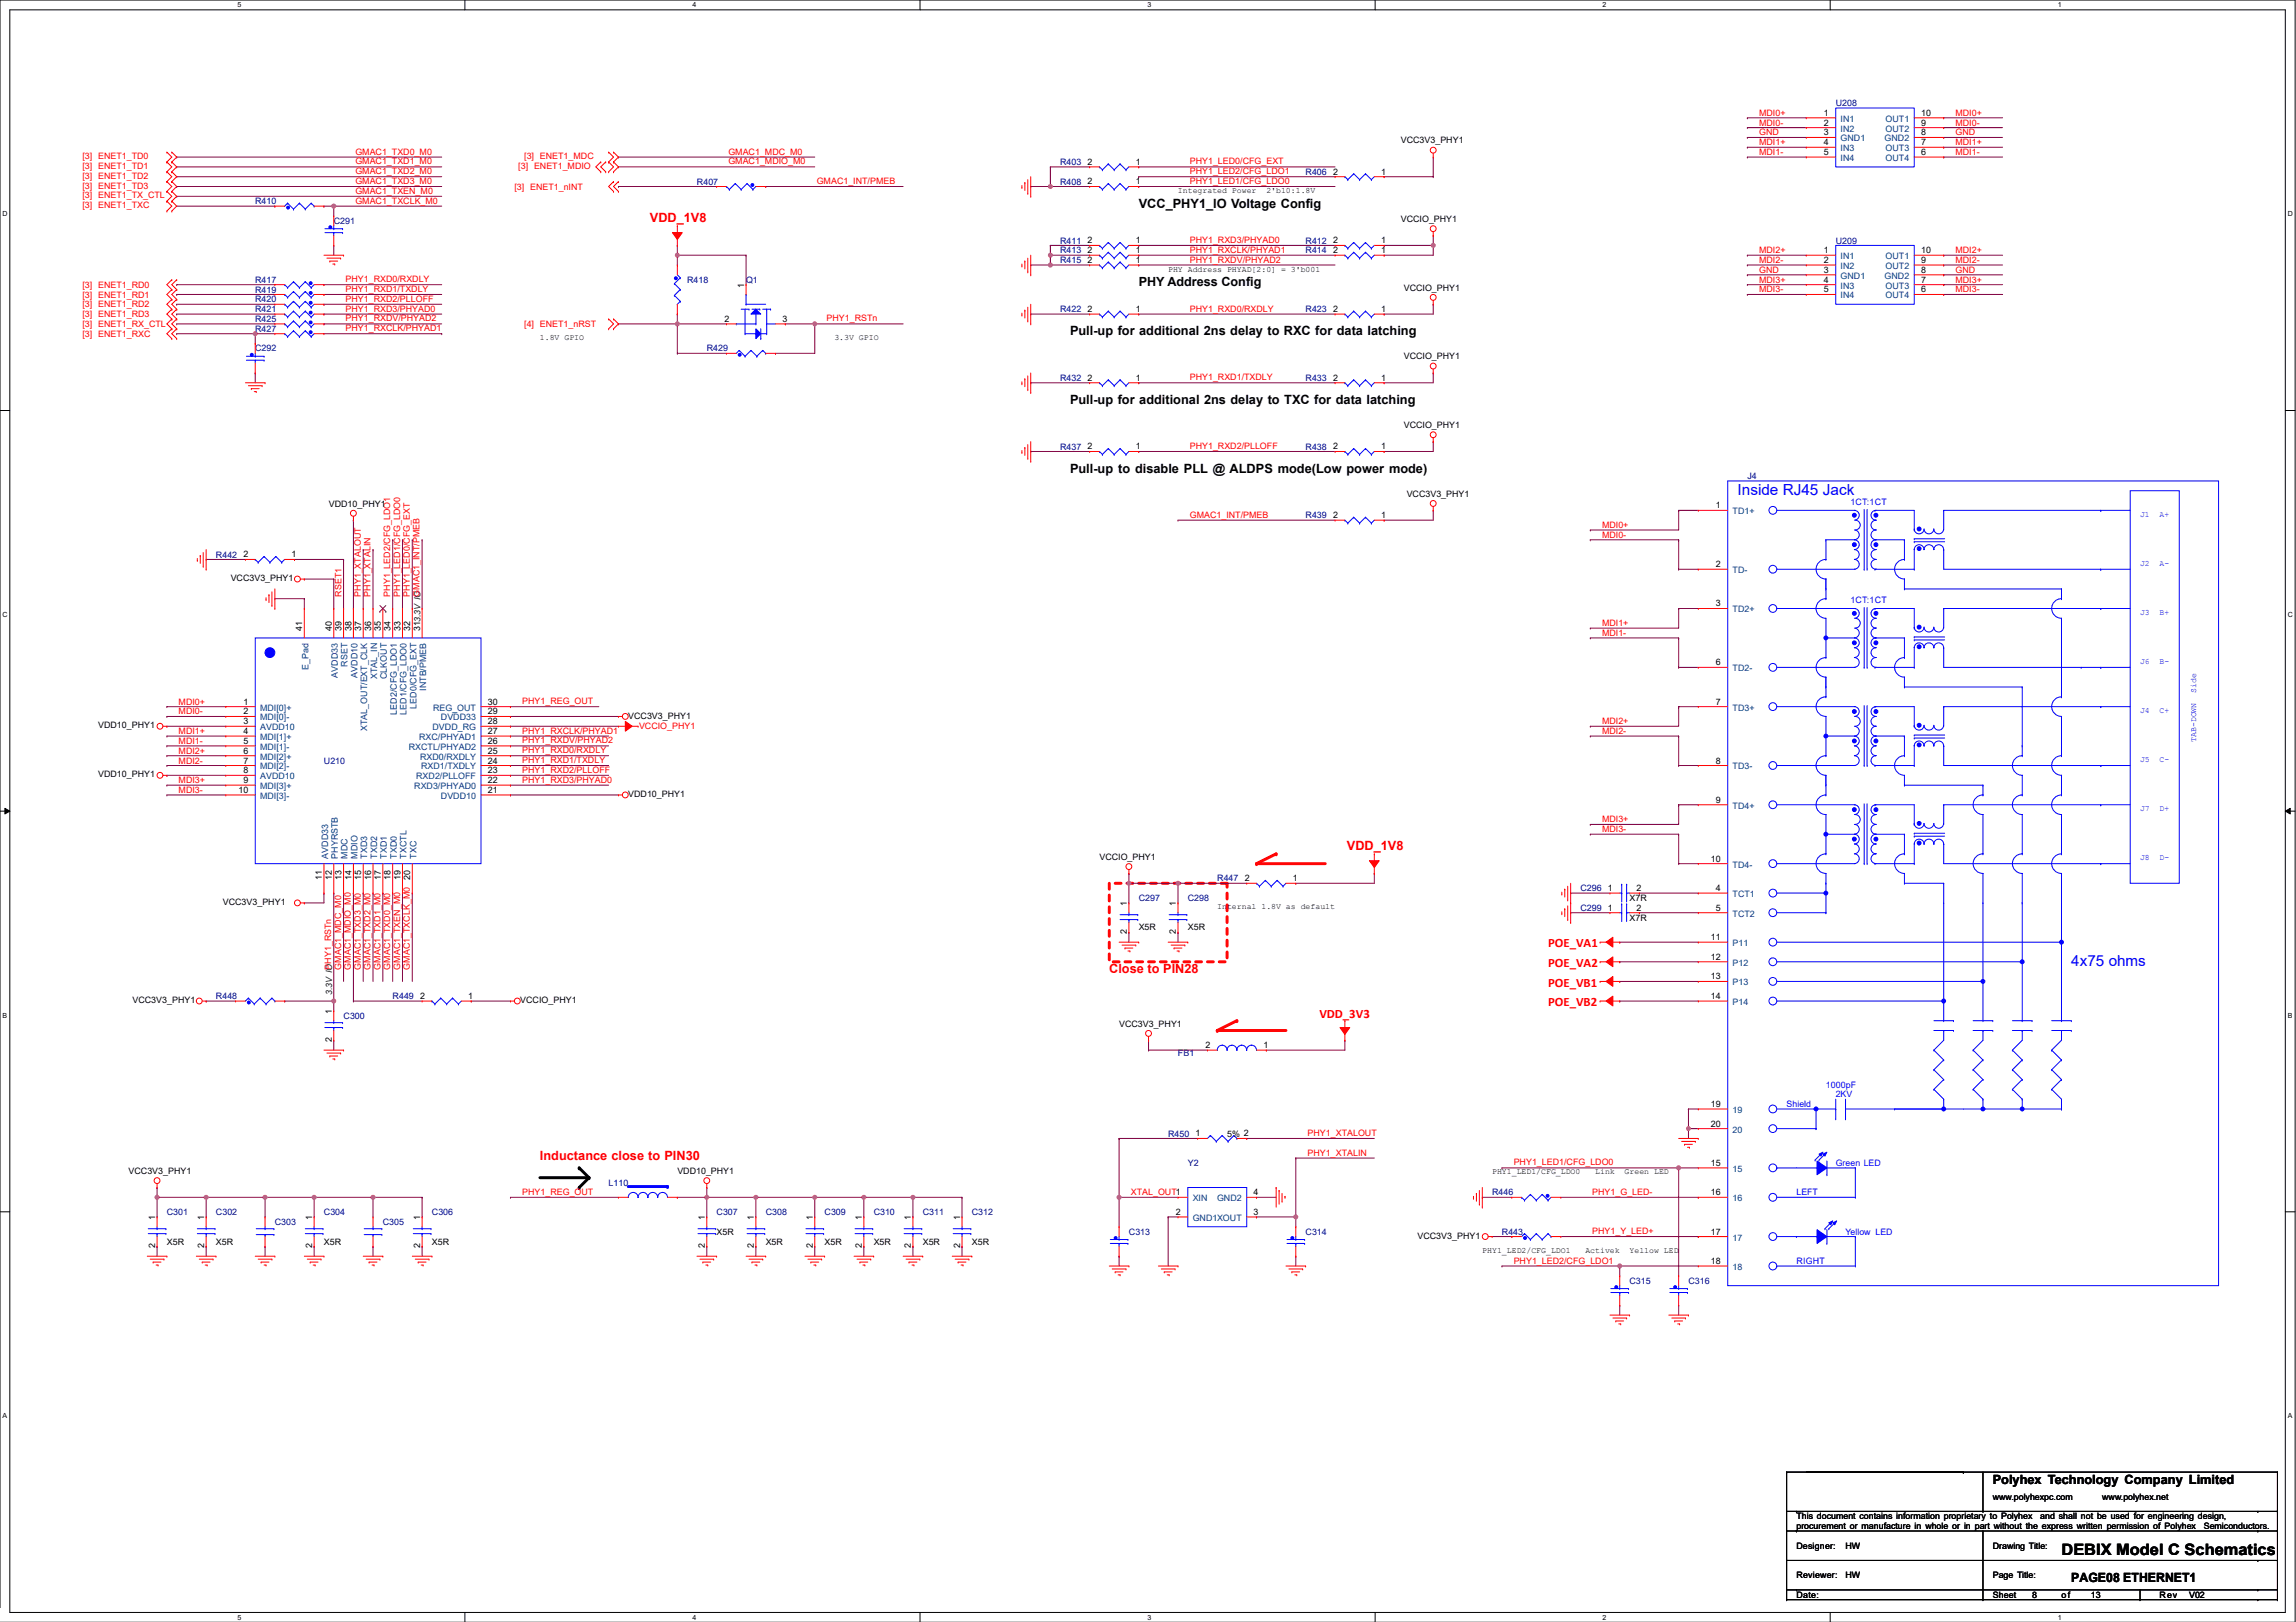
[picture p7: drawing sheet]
<svg xmlns="http://www.w3.org/2000/svg" width="297mm" height="210mm" viewBox="0 0 297 210" stroke-linecap="round" stroke-linejoin="round" font-family="sans-serif">
<defs><g id="words">
<g font-size="2" fill="#00f">
<text x="224.8" y="64">Inside RJ45 Jack</text>
<text x="268" y="125">4x75 ohms</text>
</g>
<text font-size="2" x="266.7" y="201.2">DEBIX Model C Schematics</text>
<g font-size="1.7" fill="#f00">
<text x="84.1" y="28.7">VDD_1V8</text>
<text x="174.2" y="110">VDD_1V8</text>
<text x="200.3" y="122.6">POE_VA1</text>
<text x="200.3" y="125.2">POE_VA2</text>
<text x="170.7" y="131.8">VDD_3V3</text>
<text x="200.3" y="130.2">POE_VB2</text>
<text x="200.3" y="127.7">POE_VB1</text>
<text x="69.9" y="150.1">Inductance close to PIN30</text>
</g>
<g font-size="1.7">
<text x="147.3" y="26.9">VCC_PHY1_IO Voltage Config</text>
<text x="138.4" y="43.4">Pull-up for additional 2ns delay to RXC for data latching</text>
<text x="138.4" y="52.3">Pull-up for additional 2ns delay to TXC for data latching</text>
<text x="138.4" y="61.2">Pull-up to disable PLL @ ALDPS mode(Low power mode)</text>
<text x="257.8" y="192">Polyhex Technology Company Limited</text>
<text x="268" y="204.7">PAGE08 ETHERNET1</text>
</g>
<text font-size="1.6" x="147.3" y="37">PHY Address Config</text>
<text font-size="1.6" fill="#f00" x="143.5" y="126">Close to PIN28</text>
<g font-size="1.1" fill="#f00">
<text x="227.6" y="17.5">GND</text>
<text x="227.6" y="16.3">MDI0-</text>
<text x="227.6" y="15">MDI0+</text>
<text x="253" y="17.5">GND</text>
<text x="253" y="16.3">MDI0-</text>
<text x="253" y="15">MDI0+</text>
<text x="10.7" y="20.6">[3] ENET1_TD0</text>
<text x="10.7" y="23.1">[3] ENET1_TD2</text>
<text x="10.7" y="21.9">[3] ENET1_TD1</text>
<text x="46" y="20">GMAC1_TXD0_M0</text>
<text x="46" y="21.3">GMAC1_TXD1_M0</text>
<text x="46" y="22.5">GMAC1_TXD2_M0</text>
<text x="46" y="23.8">GMAC1_TXD3_M0</text>
<text x="67.1" y="21.9">[3] ENET1_MDIO</text>
<text x="67.8" y="20.6">[3] ENET1_MDC</text>
<text x="94.2" y="21.3">GMAC1_MDIO_M0</text>
<text x="94.2" y="20">GMAC1_MDC_M0</text>
<text x="105.7" y="23.8">GMAC1_INT/PMEB</text>
<text x="153.9" y="23.8">PHY1_LED1/CFG_LDO0</text>
<text x="153.9" y="21.3">PHY1_LED0/CFG_EXT</text>
<text x="153.9" y="22.5">PHY1_LED2/CFG_LDO1</text>
<text x="227.6" y="20.1">MDI1-</text>
<text x="227.6" y="18.8">MDI1+</text>
<text x="253" y="20.1">MDI1-</text>
<text x="253" y="18.8">MDI1+</text>
<text x="10.7" y="26.9">[3] ENET1_TXC</text>
<text x="10.7" y="24.4">[3] ENET1_TD3</text>
<text x="10.7" y="25.7">[3] ENET1_TX_CTL</text>
<text x="46" y="26.4">GMAC1_TXCLK_M0</text>
<text x="46" y="25.1">GMAC1_TXEN_M0</text>
<text x="66.5" y="24.5">[3] ENET1_nINT</text>
<text x="153.9" y="31.4">PHY1_RXD3/PHYAD0</text>
<text x="153.9" y="32.7">PHY1_RXCLK/PHYAD1</text>
<text x="153.9" y="34">PHY1_RXDV/PHYAD2</text>
<text x="227.6" y="35.3">GND</text>
<text x="227.6" y="34">MDI2-</text>
<text x="227.6" y="32.8">MDI2+</text>
<text x="253" y="35.3">GND</text>
<text x="253" y="34">MDI2-</text>
<text x="253" y="32.8">MDI2+</text>
<text x="10.7" y="41">[3] ENET1_RD3</text>
<text x="10.7" y="37.2">[3] ENET1_RD0</text>
<text x="10.7" y="39.8">[3] ENET1_RD2</text>
<text x="10.7" y="38.5">[3] ENET1_RD1</text>
<text x="44.7" y="36.5">PHY1_RXD0/RXDLY</text>
<text x="44.7" y="37.8">PHY1_RXD1/TXDLY</text>
<text x="44.7" y="39.1">PHY1_RXD2/PLLOFF</text>
<text x="44.7" y="40.3">PHY1_RXD3/PHYAD0</text>
<text x="44.7" y="41.6">PHY1_RXDV/PHYAD2</text>
<text x="106.9" y="41.6">PHY1_RSTn</text>
<text x="153.9" y="40.3">PHY1_RXD0/RXDLY</text>
<text x="227.6" y="37.9">MDI3-</text>
<text x="227.6" y="36.6">MDI3+</text>
<text x="253" y="37.9">MDI3-</text>
<text x="253" y="36.6">MDI3+</text>
<text x="10.7" y="42.3">[3] ENET1_RX_CTL</text>
<text x="10.7" y="43.6">[3] ENET1_RXC</text>
<text x="44.7" y="42.9">PHY1_RXCLK/PHYAD1</text>
<text x="67.8" y="42.3">[4] ENET1_nRST</text>
<text x="153.9" y="49.2">PHY1_RXD1/TXDLY</text>
<text x="153.9" y="58.1">PHY1_RXD2/PLLOFF</text>
<text x="153.9" y="67">GMAC1_INT/PMEB</text>
<text x="207.3" y="68.3">MDI0+</text>
<text x="207.3" y="69.6">MDI0-</text>
<text x="44.2" y="77.2" transform="rotate(-90 44.2 77.2)">RSET1</text>
<text x="46.7" y="77.2" transform="rotate(-90 46.7 77.2)">PHY1_XTALOUT</text>
<text x="47.9" y="77.2" transform="rotate(-90 47.9 77.2)">PHY1_XTALIN</text>
<text x="50.5" y="77.2" transform="rotate(-90 50.5 77.2)">PHY1_LED2/CFG_LDO1</text>
<text x="51.8" y="77.2" transform="rotate(-90 51.8 77.2)">PHY1_LED1/CFG_LDO0</text>
<text x="53" y="77.2" transform="rotate(-90 53 77.2)">PHY1_LED0/CFG_EXT</text>
<text x="54.3" y="77.2" transform="rotate(-90 54.3 77.2)">GMAC1_INT/PMEB</text>
<text x="207.3" y="81">MDI1+</text>
<text x="207.3" y="82.3">MDI1-</text>
<text x="23.1" y="91.2">MDI0+</text>
<text x="23.1" y="92.5">MDI0-</text>
<text x="23.1" y="95">MDI1+</text>
<text x="67.6" y="91.1">PHY1_REG_OUT</text>
<text x="67.6" y="94.9">PHY1_RXCLK/PHYAD1</text>
<text x="82.7" y="94.4">VCCIO_PHY1</text>
<text x="207.3" y="93.7">MDI2+</text>
<text x="207.3" y="95">MDI2-</text>
<text x="23.1" y="101.4">MDI3+</text>
<text x="23.1" y="98.8">MDI2-</text>
<text x="23.1" y="97.5">MDI2+</text>
<text x="23.1" y="96.3">MDI1-</text>
<text x="67.6" y="101.3">PHY1_RXD3/PHYAD0</text>
<text x="67.6" y="98.7">PHY1_RXD1/TXDLY</text>
<text x="67.6" y="97.5">PHY1_RXD0/RXDLY</text>
<text x="67.6" y="100">PHY1_RXD2/PLLOFF</text>
<text x="67.6" y="96.2">PHY1_RXDV/PHYAD2</text>
<text x="23.1" y="102.6">MDI3-</text>
<text x="207.3" y="106.4">MDI3+</text>
<text x="207.3" y="107.7">MDI3-</text>
<text x="42.9" y="125.5" transform="rotate(-90 42.9 125.5)">PHY1_RSTn</text>
<text x="44.1" y="125.5" transform="rotate(-90 44.1 125.5)">GMAC1_MDC_M0</text>
<text x="45.4" y="125.5" transform="rotate(-90 45.4 125.5)">GMAC1_MDIO_M0</text>
<text x="46.7" y="125.5" transform="rotate(-90 46.7 125.5)">GMAC1_TXD3_M0</text>
<text x="47.9" y="125.5" transform="rotate(-90 47.9 125.5)">GMAC1_TXD2_M0</text>
<text x="49.2" y="125.5" transform="rotate(-90 49.2 125.5)">GMAC1_TXD1_M0</text>
<text x="50.5" y="125.5" transform="rotate(-90 50.5 125.5)">GMAC1_TXD0_M0</text>
<text x="51.8" y="125.5" transform="rotate(-90 51.8 125.5)">GMAC1_TXEN_M0</text>
<text x="53" y="125.5" transform="rotate(-90 53 125.5)">GMAC1_TXCLK_M0</text>
<text x="169.2" y="147">PHY1_XTALOUT</text>
<text x="169.2" y="149.5">PHY1_XTALIN</text>
<text x="67.6" y="154.6">PHY1_REG_OUT</text>
<text x="146.3" y="154.6">XTAL_OUT1</text>
<text x="195.8" y="150.8">PHY1_LED1/CFG_LDO0</text>
<text x="206" y="154.6">PHY1_G_LED-</text>
<text x="206" y="159.7">PHY1_Y_LED+</text>
<text x="195.8" y="163.5">PHY1_LED2/CFG_LDO1</text>
</g>
<g font-size="1.1">
<text x="236" y="15">1</text>
<text x="236" y="16.3">2</text>
<text x="236" y="17.5">3</text>
<text x="248.5" y="17.5">8</text>
<text x="248.5" y="16.3">9</text>
<text x="248.5" y="15">10</text>
<text x="140.7" y="23.9">2</text>
<text x="140.7" y="21.3">2</text>
<text x="146.9" y="23.9">1</text>
<text x="146.9" y="21.3">1</text>
<text x="172.5" y="22.6">2</text>
<text x="178.7" y="22.6">1</text>
<text x="181.2" y="18.6">VCC3V3_PHY1</text>
<text x="236" y="18.8">4</text>
<text x="236" y="20.1">5</text>
<text x="248.5" y="20.1">6</text>
<text x="248.5" y="18.8">7</text>
<text x="152.4" y="25">Integrated Power</text>
<text x="163.8" y="25">2'b10:1.8V</text>
<text x="181.2" y="28.7">VCCIO_PHY1</text>
<text x="140.7" y="34">2</text>
<text x="140.7" y="32.8">2</text>
<text x="140.7" y="31.5">2</text>
<text x="146.9" y="34">1</text>
<text x="146.9" y="32.8">1</text>
<text x="146.9" y="31.5">1</text>
<text x="151.1" y="35.1">PHY Address PHYAD[2:0] = 3'b001</text>
<text x="172.5" y="32.8">2</text>
<text x="172.5" y="31.5">2</text>
<text x="178.7" y="32.8">1</text>
<text x="178.7" y="31.5">1</text>
<text x="236" y="32.8">1</text>
<text x="236" y="34">2</text>
<text x="236" y="35.3">3</text>
<text x="248.5" y="35.3">8</text>
<text x="248.5" y="34">9</text>
<text x="248.5" y="32.8">10</text>
<text x="93.7" y="41.7">2</text>
<text x="96.3" y="37.2" transform="rotate(-90 96.3 37.2)">1</text>
<text x="101.2" y="41.7">3</text>
<text x="140.7" y="40.4">2</text>
<text x="146.9" y="40.4">1</text>
<text x="172.5" y="40.4">2</text>
<text x="178.7" y="40.4">1</text>
<text x="181.6" y="37.6">VCCIO_PHY1</text>
<text x="236" y="36.6">4</text>
<text x="236" y="37.8">5</text>
<text x="248.5" y="37.8">6</text>
<text x="248.5" y="36.6">7</text>
<text x="69.9" y="44">1.8V GPIO</text>
<text x="108" y="44">3.3V GPIO</text>
<text x="181.6" y="46.5">VCCIO_PHY1</text>
<text x="140.7" y="49.3">2</text>
<text x="146.9" y="49.3">1</text>
<text x="172.5" y="49.3">2</text>
<text x="178.7" y="49.3">1</text>
<text x="140.7" y="58.2">2</text>
<text x="146.9" y="58.2">1</text>
<text x="172.5" y="58.2">2</text>
<text x="178.7" y="58.2">1</text>
<text x="181.6" y="55.4">VCCIO_PHY1</text>
<text x="42.5" y="65.6">VDD10_PHY1</text>
<text x="182" y="64.3">VCC3V3_PHY1</text>
<text x="222" y="65.8">1</text>
<text x="172.5" y="67.1">2</text>
<text x="178.7" y="67.1">1</text>
<text x="29.8" y="75.2">VCC3V3_PHY1</text>
<text x="31.5" y="72.1">2</text>
<text x="37.7" y="72.1">1</text>
<text x="222" y="73.4">2</text>
<text x="39.1" y="81.7" transform="rotate(-90 39.1 81.7)">41</text>
<text x="42.9" y="81.7" transform="rotate(-90 42.9 81.7)">40</text>
<text x="44.2" y="81.7" transform="rotate(-90 44.2 81.7)">39</text>
<text x="45.5" y="81.7" transform="rotate(-90 45.5 81.7)">38</text>
<text x="46.7" y="81.7" transform="rotate(-90 46.7 81.7)">37</text>
<text x="48" y="81.7" transform="rotate(-90 48 81.7)">36</text>
<text x="49.3" y="81.7" transform="rotate(-90 49.3 81.7)">35</text>
<text x="50.5" y="81.7" transform="rotate(-90 50.5 81.7)">34</text>
<text x="51.8" y="81.7" transform="rotate(-90 51.8 81.7)">33</text>
<text x="53.1" y="81.7" transform="rotate(-90 53.1 81.7)">32</text>
<text x="54.3" y="81.7" transform="rotate(-90 54.3 81.7)">313.3V IO</text>
<text x="222" y="78.5">3</text>
<text x="222" y="86.1">6</text>
<text x="12.7" y="94.3">VDD10_PHY1</text>
<text x="31.5" y="91.2">1</text>
<text x="31.5" y="92.5">2</text>
<text x="31.5" y="93.7">3</text>
<text x="31.5" y="95">4</text>
<text x="63.1" y="95">27</text>
<text x="63.1" y="93.7">28</text>
<text x="63.1" y="92.5">29</text>
<text x="63.1" y="91.2">30</text>
<text x="81.3" y="93">VCC3V3_PHY1</text>
<text x="222" y="91.2">7</text>
<text x="12.7" y="100.6">VDD10_PHY1</text>
<text x="31.5" y="96.3">5</text>
<text x="31.5" y="97.5">6</text>
<text x="31.5" y="98.8">7</text>
<text x="31.5" y="100.1">8</text>
<text x="31.5" y="101.3">9</text>
<text x="63.1" y="101.3">22</text>
<text x="63.1" y="100.1">23</text>
<text x="63.1" y="98.8">24</text>
<text x="63.1" y="97.5">25</text>
<text x="63.1" y="96.3">26</text>
<text x="222" y="98.8">8</text>
<text x="30.8" y="102.6">10</text>
<text x="63.1" y="102.6">21</text>
<text x="81.3" y="103.1">VDD10_PHY1</text>
<text x="222" y="103.9">9</text>
<text x="41.6" y="113.9" transform="rotate(-90 41.6 113.9)">11</text>
<text x="42.9" y="113.9" transform="rotate(-90 42.9 113.9)">12</text>
<text x="44.2" y="113.9" transform="rotate(-90 44.2 113.9)">13</text>
<text x="45.5" y="113.9" transform="rotate(-90 45.5 113.9)">14</text>
<text x="46.7" y="113.9" transform="rotate(-90 46.7 113.9)">15</text>
<text x="48" y="113.9" transform="rotate(-90 48 113.9)">16</text>
<text x="49.3" y="113.9" transform="rotate(-90 49.3 113.9)">17</text>
<text x="50.5" y="113.9" transform="rotate(-90 50.5 113.9)">18</text>
<text x="51.8" y="113.9" transform="rotate(-90 51.8 113.9)">19</text>
<text x="53.1" y="113.9" transform="rotate(-90 53.1 113.9)">20</text>
<text x="142.2" y="111.3">VCCIO_PHY1</text>
<text x="221.3" y="111.5">10</text>
<text x="28.8" y="117.1">VCC3V3_PHY1</text>
<text x="145.8" y="117.2" transform="rotate(-90 145.8 117.2)">1</text>
<text x="152.1" y="117.2" transform="rotate(-90 152.1 117.2)">1</text>
<text x="157.5" y="117.7">Internal 1.8V as default</text>
<text x="161" y="114">2</text>
<text x="167.3" y="114">1</text>
<text x="208" y="117.9">1</text>
<text x="208" y="115.3">1</text>
<text x="210.8" y="119.1">X7R</text>
<text x="210.8" y="116.6">X7R</text>
<text x="211.7" y="117.9">2</text>
<text x="211.7" y="115.3">2</text>
<text x="222" y="115.3">4</text>
<text x="222" y="117.9">5</text>
<text x="145.8" y="120.9" transform="rotate(-90 145.8 120.9)">2</text>
<text x="147.3" y="120.4">X5R</text>
<text x="152.1" y="120.9" transform="rotate(-90 152.1 120.9)">2</text>
<text x="153.7" y="120.4">X5R</text>
<text x="221.3" y="121.7">11</text>
<text x="221.3" y="124.2">12</text>
<text x="17.1" y="129.8">VCC3V3_PHY1</text>
<text x="42.9" y="131.2" transform="rotate(-90 42.9 131.2)">1</text>
<text x="54.3" y="129.3">2</text>
<text x="60.6" y="129.3">1</text>
<text x="67.3" y="129.8">VCCIO_PHY1</text>
<text x="221.3" y="126.7">13</text>
<text x="221.3" y="129.3">14</text>
<text x="42.9" y="134.9" transform="rotate(-90 42.9 134.9)">2</text>
<text x="144.8" y="132.9">VCC3V3_PHY1</text>
<text x="155.9" y="135.6">2</text>
<text x="163.4" y="135.6">1</text>
<text x="221.3" y="143.3">19</text>
<text x="154.7" y="147.1">1</text>
<text x="158.8" y="147.1">5% 2</text>
<text x="221.3" y="145.8">20</text>
<text x="16.6" y="151.9">VCC3V3_PHY1</text>
<text x="87.6" y="151.9">VDD10_PHY1</text>
<text x="162.2" y="154.7">4</text>
<text x="193" y="152">PHY1_LED1/CFG_LDO0</text>
<text x="206.4" y="152">Link</text>
<text x="210.2" y="152">Green LED</text>
<text x="221.3" y="150.9">15</text>
<text x="221.3" y="154.7">16</text>
<text x="20.1" y="161.6" transform="rotate(-90 20.1 161.6)">2</text>
<text x="20.1" y="157.9" transform="rotate(-90 20.1 157.9)">1</text>
<text x="21.6" y="161.1">X5R</text>
<text x="26.4" y="161.6" transform="rotate(-90 26.4 161.6)">2</text>
<text x="26.4" y="157.9" transform="rotate(-90 26.4 157.9)">1</text>
<text x="27.9" y="161.1">X5R</text>
<text x="40.4" y="161.6" transform="rotate(-90 40.4 161.6)">2</text>
<text x="40.4" y="157.9" transform="rotate(-90 40.4 157.9)">1</text>
<text x="41.9" y="161.1">X5R</text>
<text x="54.3" y="161.6" transform="rotate(-90 54.3 161.6)">2</text>
<text x="54.3" y="157.9" transform="rotate(-90 54.3 157.9)">1</text>
<text x="55.9" y="161.1">X5R</text>
<text x="91.2" y="161.6" transform="rotate(-90 91.2 161.6)">2</text>
<text x="91.2" y="157.9" transform="rotate(-90 91.2 157.9)">1</text>
<text x="92.7" y="159.8">X5R</text>
<text x="97.5" y="161.6" transform="rotate(-90 97.5 161.6)">2</text>
<text x="97.5" y="157.9" transform="rotate(-90 97.5 157.9)">1</text>
<text x="99.1" y="161.1">X5R</text>
<text x="105.1" y="161.6" transform="rotate(-90 105.1 161.6)">2</text>
<text x="105.1" y="157.9" transform="rotate(-90 105.1 157.9)">1</text>
<text x="106.7" y="161.1">X5R</text>
<text x="111.5" y="161.6" transform="rotate(-90 111.5 161.6)">2</text>
<text x="111.5" y="157.9" transform="rotate(-90 111.5 157.9)">1</text>
<text x="113" y="161.1">X5R</text>
<text x="117.8" y="161.6" transform="rotate(-90 117.8 161.6)">2</text>
<text x="117.8" y="157.9" transform="rotate(-90 117.8 157.9)">1</text>
<text x="119.4" y="161.1">X5R</text>
<text x="124.2" y="161.6" transform="rotate(-90 124.2 161.6)">2</text>
<text x="124.2" y="157.9" transform="rotate(-90 124.2 157.9)">1</text>
<text x="125.7" y="161.1">X5R</text>
<text x="152.1" y="157.2">2</text>
<text x="162.2" y="157.2">3</text>
<text x="183.4" y="160.3">VCC3V3_PHY1</text>
<text x="221.3" y="159.8">17</text>
<text x="191.8" y="162.1">PHY1_LED2/CFG_LDO1</text>
<text x="205.1" y="162.1">Activek</text>
<text x="210.8" y="162.1">Yellow LED</text>
<text x="221.3" y="163.6">18</text>
<text x="232.4" y="196.6">This document contains information proprietary to Polyhex</text>
<text x="232.4" y="197.9">procurement or manufacture in whole or in part without the express written permission of Polyhex</text>
<text x="257.8" y="194.1">www.polyhexpc.com</text>
<text x="264" y="196.6">and shall not be used for engineering design,</text>
<text x="272" y="194.1">www.polyhex.net</text>
<text x="285.1" y="197.9">Semiconductors.</text>
<text x="232.4" y="200.4">Designer:</text>
<text x="238.8" y="200.4">HW</text>
<text x="257.8" y="200.4">Drawing Title:</text>
<text x="232.4" y="206.8">Date:</text>
<text x="232.4" y="204.2">Reviewer:</text>
<text x="238.8" y="204.2">HW</text>
<text x="257.8" y="206.8">Sheet</text>
<text x="257.8" y="204.2">Page Title:</text>
<text x="262.9" y="206.8">8</text>
<text x="266.7" y="206.8">of</text>
<text x="270.5" y="206.8">13</text>
<text x="279.4" y="206.8">Rev</text>
<text x="283.2" y="206.8">V02</text>
</g>
<g font-size="1.1" fill="#000080">
<text x="237.5" y="13.7">U208</text>
<text x="90.2" y="23.9">R407</text>
<text x="137.2" y="23.9">R408</text>
<text x="137.2" y="21.4">R403</text>
<text x="168.9" y="22.6">R406</text>
<text x="33" y="26.4">R410</text>
<text x="43.2" y="29">C291</text>
<text x="137.2" y="34.1">R415</text>
<text x="137.2" y="32.8">R413</text>
<text x="137.2" y="31.5">R411</text>
<text x="168.9" y="32.8">R414</text>
<text x="168.9" y="31.5">R412</text>
<text x="237.5" y="31.5">U209</text>
<text x="33" y="37.9">R419</text>
<text x="33" y="39.1">R420</text>
<text x="33" y="40.4">R421</text>
<text x="33" y="41.7">R425</text>
<text x="33" y="36.6">R417</text>
<text x="88.9" y="36.6">R418</text>
<text x="96.5" y="36.6">Q1</text>
<text x="137.2" y="40.4">R422</text>
<text x="168.9" y="40.4">R423</text>
<text x="33" y="42.9">R427</text>
<text x="33" y="45.5">C292</text>
<text x="91.4" y="45.5">R429</text>
<text x="137.2" y="49.3">R432</text>
<text x="168.9" y="49.3">R433</text>
<text x="137.2" y="58.2">R437</text>
<text x="168.9" y="58.2">R438</text>
<text x="226.1" y="62">J4</text>
<text x="168.9" y="67.1">R439</text>
<text x="27.9" y="72.2">R442</text>
<text x="41.9" y="98.8">U210</text>
<text x="147.3" y="116.6">C297</text>
<text x="153.7" y="116.6">C298</text>
<text x="157.5" y="114.1">R447</text>
<text x="204.5" y="117.9">C299</text>
<text x="204.5" y="115.3">C296</text>
<text x="27.9" y="129.3">R448</text>
<text x="44.5" y="131.8">C300</text>
<text x="50.8" y="129.3">R449</text>
<text x="152.4" y="136.7">FB1</text>
<text x="151.1" y="147.1">R450</text>
<text x="78.7" y="153.4">L110</text>
<text x="153.7" y="150.9">Y2</text>
<text x="193" y="154.7">R446</text>
<text x="21.6" y="157.2">C301</text>
<text x="27.9" y="157.2">C302</text>
<text x="35.6" y="158.5">C303</text>
<text x="41.9" y="157.2">C304</text>
<text x="49.5" y="158.5">C305</text>
<text x="55.9" y="157.2">C306</text>
<text x="92.7" y="157.2">C307</text>
<text x="99.1" y="157.2">C308</text>
<text x="106.7" y="157.2">C309</text>
<text x="113" y="157.2">C310</text>
<text x="119.4" y="157.2">C311</text>
<text x="125.7" y="157.2">C312</text>
<text x="146.1" y="159.8">C313</text>
<text x="168.9" y="159.8">C314</text>
<text x="194.3" y="159.8">R443</text>
<text x="210.8" y="166.1">C315</text>
<text x="218.4" y="166.1">C316</text>
</g>
<g font-size="1.1" fill="#004080">
<text x="238.1" y="15.8">IN1</text>
<text x="238.1" y="17">IN2</text>
<text x="243.9" y="17">OUT2</text>
<text x="243.9" y="15.8">OUT1</text>
<text x="238.1" y="18.3">GND1</text>
<text x="238.1" y="19.6">IN3</text>
<text x="238.1" y="20.8">IN4</text>
<text x="243.8" y="18.3">GND2</text>
<text x="243.9" y="20.8">OUT4</text>
<text x="243.9" y="19.6">OUT3</text>
<text x="238.1" y="33.5">IN1</text>
<text x="238.1" y="34.8">IN2</text>
<text x="243.9" y="34.8">OUT2</text>
<text x="243.9" y="33.5">OUT1</text>
<text x="238.1" y="36.1">GND1</text>
<text x="238.1" y="37.4">IN3</text>
<text x="238.1" y="38.6">IN4</text>
<text x="243.8" y="36.1">GND2</text>
<text x="243.9" y="38.6">OUT4</text>
<text x="243.9" y="37.4">OUT3</text>
<text x="224.2" y="66.6">TD1+</text>
<text x="224.2" y="74.2">TD-</text>
<text x="224.2" y="79.3">TD2+</text>
<text x="39.9" y="86.7" transform="rotate(-90 39.9 86.7)">E_Pad</text>
<text x="43.7" y="87.7" transform="rotate(-90 43.7 87.7)">AVDD33</text>
<text x="45" y="86.3" transform="rotate(-90 45 86.3)">RSET</text>
<text x="46.2" y="87.7" transform="rotate(-90 46.2 87.7)">AVDD10</text>
<text x="48.8" y="87.9" transform="rotate(-90 48.8 87.9)">XTAL_IN</text>
<text x="50.1" y="87.9" transform="rotate(-90 50.1 87.9)">CLKOUT</text>
<text x="55.1" y="89.4" transform="rotate(-90 55.1 89.4)">INTB/PMEB</text>
<text x="224.2" y="86.9">TD2-</text>
<text x="33.7" y="92">MDI[0]+</text>
<text x="33.7" y="93.2">MDI[0]-</text>
<text x="33.7" y="94.5">AVDD10</text>
<text x="33.7" y="95.8">MDI[1]+</text>
<text x="47.5" y="94.6" transform="rotate(-90 47.5 94.6)">XTAL_OUT/EXT_CLK</text>
<text x="51.3" y="92.5" transform="rotate(-90 51.3 92.5)">LED2/CFG_LDO1</text>
<text x="52.6" y="92.5" transform="rotate(-90 52.6 92.5)">LED1/CFG_LDO0</text>
<text x="53.9" y="91.7" transform="rotate(-90 53.9 91.7)">LED0/CFG_EXT</text>
<text x="54.2" y="95.8">RXC/PHYAD1</text>
<text x="56" y="94.5">DVDD_RG</text>
<text x="56" y="92">REG_OUT</text>
<text x="57" y="93.2">DVDD33</text>
<text x="224.2" y="92">TD3+</text>
<text x="33.7" y="97">MDI[1]-</text>
<text x="33.7" y="98.3">MDI[2]+</text>
<text x="33.7" y="99.6">MDI[2]-</text>
<text x="33.7" y="100.9">AVDD10</text>
<text x="52.9" y="97">RXCTL/PHYAD2</text>
<text x="53.8" y="100.9">RXD2/PLLOFF</text>
<text x="54.4" y="98.3">RXD0/RXDLY</text>
<text x="54.5" y="99.6">RXD1/TXDLY</text>
<text x="224.2" y="99.6">TD3-</text>
<text x="33.7" y="102.1">MDI[3]+</text>
<text x="33.7" y="103.4">MDI[3]-</text>
<text x="53.6" y="102.1">RXD3/PHYAD0</text>
<text x="57" y="103.4">DVDD10</text>
<text x="224.2" y="104.7">TD4+</text>
<text x="42.4" y="111.1" transform="rotate(-90 42.4 111.1)">AVDD33</text>
<text x="43.7" y="111.1" transform="rotate(-90 43.7 111.1)">PHYRSTB</text>
<text x="45" y="111.1" transform="rotate(-90 45 111.1)">MDC</text>
<text x="46.2" y="111.1" transform="rotate(-90 46.2 111.1)">MDIO</text>
<text x="47.5" y="111.1" transform="rotate(-90 47.5 111.1)">TXD3</text>
<text x="48.8" y="111.1" transform="rotate(-90 48.8 111.1)">TXD2</text>
<text x="50.1" y="111.1" transform="rotate(-90 50.1 111.1)">TXD1</text>
<text x="51.3" y="111.1" transform="rotate(-90 51.3 111.1)">TXD0</text>
<text x="52.6" y="111.1" transform="rotate(-90 52.6 111.1)">TXCTL</text>
<text x="53.9" y="111.1" transform="rotate(-90 53.9 111.1)">TXC</text>
<text x="224.2" y="112.3">TD4-</text>
<text x="224.2" y="116.1">TCT1</text>
<text x="224.2" y="118.6">TCT2</text>
<text x="224.2" y="122.4">P11</text>
<text x="224.2" y="125">P12</text>
<text x="224.2" y="127.5">P13</text>
<text x="224.2" y="130.1">P14</text>
<text x="224.2" y="146.6">20</text>
<text x="224.2" y="144">19</text>
<text x="154.3" y="155.5">XIN</text>
<text x="157.5" y="155.5">GND2</text>
<text x="224.2" y="151.7">15</text>
<text x="224.2" y="155.5">16</text>
<text x="154.3" y="158">GND1XOUT</text>
<text x="224.2" y="160.5">17</text>
<text x="224.2" y="164.4">18</text>
</g>
<g font-size="1.1" fill="#00f">
<text x="239.4" y="65.3">1CT:1CT</text>
<text x="276.9" y="66.9">J1</text>
<text x="279.4" y="66.9">A+</text>
<text x="239.4" y="78">1CT:1CT</text>
<text x="276.9" y="73.2">J2</text>
<text x="279.4" y="73.2">A-</text>
<text x="276.9" y="79.6">J3</text>
<text x="279.4" y="79.6">B+</text>
<text x="276.9" y="85.9">J6</text>
<text x="279.4" y="85.9">B-</text>
<text x="284.1" y="89.7" transform="rotate(-90 284.1 89.7)">Side</text>
<text x="276.9" y="92.3">J4</text>
<text x="279.4" y="92.3">C+</text>
<text x="276.9" y="98.6">J5</text>
<text x="279.4" y="98.6">C-</text>
<text x="284.1" y="96" transform="rotate(-90 284.1 96)">TAB-DOWN</text>
<text x="276.9" y="105">J7</text>
<text x="279.4" y="105">D+</text>
<text x="276.9" y="111.3">J8</text>
<text x="279.4" y="111.3">D-</text>
<text x="231.1" y="143.3">Shield</text>
<text x="236.2" y="140.7">1000pF</text>
<text x="237.5" y="142">2KV</text>
<text x="232.4" y="154.7">LEFT</text>
<text x="237.5" y="150.9">Green LED</text>
<text x="238.8" y="159.8">Yellow LED</text>
<text x="232.4" y="163.6">RIGHT</text>
</g>
<text font-size="1.1" fill="#008000" x="43" y="128.8" transform="rotate(-90 43 128.8)">3.3V IO</text>
<g font-size=".9">
<text x="30.7" y="1">5</text>
<text x="89.6" y="1">4</text>
<text x="148.5" y="1">3</text>
<text x="207.3" y="1">2</text>
<text x="266.2" y="1">1</text>
<text x=".3" y="28">D</text>
<text x="296" y="28">D</text>
<text x=".3" y="79.9">C</text>
<text x="296" y="79.9">C</text>
<text x=".3" y="131.7">B</text>
<text x="296" y="131.7">B</text>
<text x=".3" y="183.6">A</text>
<text x="296" y="183.6">A</text>
<text x="30.7" y="209.6">5</text>
<text x="89.6" y="209.6">4</text>
<text x="148.5" y="209.6">3</text>
<text x="207.3" y="209.6">2</text>
<text x="266.2" y="209.6">1</text>
</g>
</g></defs>
<path d="M1.3 1.3h294.4v207.4h-294.4zM0 208.1v-208.1h296.9v209.9h-296.9" fill="none" stroke="#000" stroke-width=".13"/>
<g fill="#fff">
<path d="M30.7 .1h.5v1h-.5z"/>
<path d="M30.7 208.8h.5v1h-.5z"/>
</g>
<path d="M60.1 0v1.3M60.1 208.7v1.2" fill="none" stroke="#000" stroke-width=".13"/>
<g fill="#fff">
<path d="M89.6 .1h.5v1h-.5z"/>
<path d="M89.6 208.8h.5v1h-.5z"/>
</g>
<path d="M119 0v1.3M119 208.7v1.2" fill="none" stroke="#000" stroke-width=".13"/>
<g fill="#fff">
<path d="M148.5 .1h.5v1h-.5z"/>
<path d="M148.5 208.8h.5v1h-.5z"/>
</g>
<path d="M177.9 0v1.3M177.9 208.7v1.2" fill="none" stroke="#000" stroke-width=".13"/>
<g fill="#fff">
<path d="M207.3 .1h.5v1h-.5z"/>
<path d="M207.3 208.8h.5v1h-.5z"/>
</g>
<path d="M236.8 0v1.3M236.8 208.7v1.2" fill="none" stroke="#000" stroke-width=".13"/>
<g fill="#fff">
<path d="M266.2 .1h.5v1h-.5z"/>
<path d="M266.2 208.8h.5v1h-.5z"/>
<path d="M.3 27.2h.7v1h-.7z"/>
<path d="M296 27.2h.6v1h-.6z"/>
<path d="M.3 79h.7v1.1h-.7z"/>
<path d="M296 79h.6v1.1h-.6z"/>
</g>
<path d="M0 53.1h1.3M295.7 53.1h1.2" fill="none" stroke="#000" stroke-width=".13"/>
<g fill="#fff">
<path d="M.3 130.9h.6v1h-.6z"/>
<path d="M296 130.9h.6v1h-.6z"/>
</g>
<path d="M0 105h1.3M.6 104.6l.7 .4-.7 .3zM295.7 105h1.2M295.7 105l.6-.4v.7z" fill="none" stroke="#000" stroke-width=".13"/>
<path d="M.6 104.6l.7 .4-.7 .3zM295.7 105l.6-.4v.7z" fill="#000"/>
<g fill="#fff">
<path d="M.3 182.7h.6v1.1h-.6z"/>
<path d="M296 182.7h.6v1.1h-.6z"/>
</g>
<path d="M0 156.8h1.3M295.7 156.8h1.2" fill="none" stroke="#000" stroke-width=".13"/>
<path d="M69.8 152.4h6.4M74.9 151.1l1.3 1.3M76.2 152.4l-1.3 1.3" fill="none" stroke="#000" stroke-width=".38"/>
<g fill="#000">
<circle cx="74.9" cy="151.1" r=".19"/>
<circle cx="74.9" cy="153.7" r=".19"/>
<circle cx="76.2" cy="152.4" r=".19"/>
</g>
<path d="M143.5 114.3h15.2v10.2h-15.2z" fill="none" stroke="#f00" stroke-width=".38" stroke-dasharray=".8 .8"/>
<path d="M162.6 111.8h8.8" fill="none" stroke="#f00" stroke-width=".38"/>
<circle cx="162.6" cy="111.8" r=".19" fill="#f00"/>
<path d="M165.1 110.5l-2.5 1.3" fill="none" stroke="#f00" stroke-width=".38"/>
<circle cx="165.1" cy="110.5" r=".19" fill="#f00"/>
<path d="M160 132.1l-2.5 1.3" fill="none" stroke="#f00" stroke-width=".38"/>
<circle cx="160" cy="132.1" r=".19" fill="#f00"/>
<path d="M157.5 133.4h8.9" fill="none" stroke="#f00" stroke-width=".38"/>
<circle cx="157.5" cy="133.4" r=".19" fill="#f00"/>
<path d="M22.9 26.7h12.7M35.6 26.7h.1M43.2 26.7h.1M43.2 26.7v1.2" fill="none" stroke="#800040" stroke-width=".13"/>
<circle cx="43.2" cy="26.7" r=".25" fill="#f0f"/>
<circle cx="43.2" cy="26.7" r=".25" fill="none" stroke="#f0f" stroke-width=".13"/>
<path d="M43.2 26.7h.1M43.2 31.8h.1M43.2 26.7h13.9M43.2 31.8v1.2M48.3 154.9h.1M48.3 154.9h6.3M54.6 154.9v2.6M54.6 154.9h.1" fill="none" stroke="#800040" stroke-width=".13"/>
<circle cx="48.3" cy="154.9" r=".25" fill="#f0f"/>
<circle cx="48.3" cy="154.9" r=".25" fill="none" stroke="#f0f" stroke-width=".13"/>
<path d="M34.3 154.9h.1M34.3 154.9h14M40.6 154.9h.1" fill="none" stroke="#800040" stroke-width=".13"/>
<circle cx="40.6" cy="154.9" r=".25" fill="#f0f"/>
<circle cx="40.6" cy="154.9" r=".25" fill="none" stroke="#f0f" stroke-width=".13"/>
<circle cx="34.3" cy="154.9" r=".25" fill="#f0f"/>
<circle cx="34.3" cy="154.9" r=".25" fill="none" stroke="#f0f" stroke-width=".13"/>
<path d="M167.6 157.5h.1M167.6 157.5v1.3M167.6 162.6h.1M167.6 162.6v1.2" fill="none" stroke="#800040" stroke-width=".13"/>
<circle cx="167.6" cy="157.5" r=".25" fill="#f0f"/>
<circle cx="167.6" cy="157.5" r=".25" fill="none" stroke="#f0f" stroke-width=".13"/>
<g fill="none" stroke="#800040" stroke-width=".13">
<path d="M33 48.3h.1M33 43.2h.1M33 43.2v1.3M33 48.3v1.2M41.9 43.2h15.2M57.1 43.2h.1M152.4 114.3h.1M152.4 114.3v2.5M146 120.7h.1M146 120.7v1.2M152.4 120.7h.1M152.4 120.7v1.2"/>
<path d="M20.3 154.9v2.6M20.3 154.9h.1M34.3 154.9v2.6M34.3 154.9h.1M40.6 154.9h.1M40.6 154.9v2.6M48.3 154.9h.1M48.3 154.9v2.6M20.3 161.3h.1M20.3 161.3v1.3M26.7 161.3v1.3M26.7 161.3h.1"/>
<path d="M34.3 161.3h.1M34.3 161.3v1.3M40.6 161.3h.1M40.6 161.3v1.3M48.3 161.3h.1M48.3 161.3v1.3M54.6 161.3h.1M54.6 161.3v1.3M124.5 161.3v1.3M124.5 161.3h.1"/>
</g>
<circle cx="20.3" cy="154.9" r=".25" fill="#f0f"/>
<circle cx="20.3" cy="154.9" r=".25" fill="none" stroke="#f0f" stroke-width=".13"/>
<path d="M26.7 154.9h.1M26.7 154.9v2.6M144.8 154.9h.1M144.8 154.9h7.6M162.6 157.5h.1M162.6 157.5h5M144.8 162.6h.1M144.8 162.6v1.2" fill="none" stroke="#800040" stroke-width=".13"/>
<circle cx="144.8" cy="154.9" r=".25" fill="#f0f"/>
<circle cx="144.8" cy="154.9" r=".25" fill="none" stroke="#f0f" stroke-width=".13"/>
<g fill="none" stroke="#800040" stroke-width=".13">
<path d="M22.9 43.2h.1M22.9 43.2h10.1M144.8 154.9h.1M144.8 154.9v3.9M151.1 157.5h.1M151.1 157.5h1.3M151.1 157.5v6.3M162.6 154.9h2.5M162.6 154.9h.1M91.4 161.3h.1M91.4 161.3v1.3M97.8 161.3h.1"/>
<path d="M97.8 161.3v1.3M105.4 161.3h.1M105.4 161.3v1.3M111.8 161.3h.1M111.8 161.3v1.3M118.1 161.3v1.3M118.1 161.3h.1"/>
</g>
<circle cx="33" cy="43.2" r=".25" fill="#f0f"/>
<circle cx="33" cy="43.2" r=".25" fill="none" stroke="#f0f" stroke-width=".13"/>
<g fill="none" stroke="#800040" stroke-width=".13">
<path d="M22.9 25.4h.1M22.9 25.4h34.2M41.9 26.7h.1M41.9 26.7h1.3M22.9 41.9h.1M22.9 41.9h12.7M26.7 72.4h.1M26.7 72.4h5M54.6 69.9h.1M54.6 69.9v8.8M66 91.4h.1M66 91.4h11.5"/>
<path d="M66 102.9h.1M66 102.9h14M146 113h.1M146 113v1.3M36.8 129.5h.1M36.8 129.5h6.4M43.2 134.6v1.3M43.2 134.6h.1M91.4 154.9v2.6M91.4 154.9h.1M97.8 154.9h.1M97.8 154.9v2.6"/>
<path d="M105.4 154.9v2.6M105.4 154.9h.1M111.8 154.9h.1M111.8 154.9v2.6M118.1 154.9v2.6M118.1 154.9h.1M144.8 147.3h10.1M144.8 147.3v7.6M144.8 147.3h.1M161.3 147.3h16.5M161.3 147.3h.1M167.6 149.9h.1"/>
<path d="M167.6 149.9v7.6M167.6 149.9h10.2"/>
</g>
<circle cx="43.2" cy="129.5" r=".25" fill="#f0f"/>
<circle cx="43.2" cy="129.5" r=".25" fill="none" stroke="#f0f" stroke-width=".13"/>
<g fill="none" stroke="#800040" stroke-width=".13">
<path d="M133.3 24.1h7.7M133.3 24.1h.1M135.9 24.1h.1M135.9 21.6v2.5M147.3 24.1h25.4M147.3 24.1h.1M133.3 40.6h7.7M133.3 40.6h.1M147.3 40.6h25.4M147.3 40.6h.1M179.1 40.6h.1M179.1 40.6h6.3"/>
<path d="M35.6 77.5h.1M35.6 77.5h3.8M38.1 72.4h.1M38.1 72.4h6.3M39.4 77.5h.1M39.4 74.9h.1M39.4 77.5v1.2M39.4 74.9h3.8M43.2 74.9h.1M43.2 74.9v3.8M44.4 72.4h.1M44.4 72.4v6.3"/>
<path d="M45.7 67.3h.1M45.7 67.3v11.4M47 71.1h.1M47 71.1v7.6M48.3 71.1h.1M48.3 71.1v7.6M50.8 69.9h.1M50.8 69.9v8.8M52.1 69.9h.1M52.1 69.9v8.8M53.3 69.9h.1M53.3 69.9v8.8"/>
<path d="M21.6 99.1h.1M21.6 97.8h.1M21.6 94h.1M21.6 91.4h.1M21.6 96.5h.1M21.6 92.7h.1M21.6 95.3h.1M21.6 99.1h7.6M21.6 97.8h7.6M21.6 94h7.6M21.6 91.4h7.6M21.6 96.5h7.6"/>
<path d="M21.6 92.7h7.6M21.6 95.3h7.6M66 99.1h.1M66 97.8h.1M66 96.5h.1M66 95.3h.1M66 94h.1M66 92.7h.1M66 99.1h12.7M66 97.8h12.7M66 94h14M66 96.5h12.7"/>
<path d="M66 92.7h14M66 95.3h12.7M21.6 102.9h.1M21.6 101.6h.1M21.6 100.3h.1M21.6 102.9h7.6M21.6 101.6h7.6M21.6 100.3h7.6M39.4 116.8h.1M41.9 115.6h.1M41.9 115.6v1.2h-2.5M43.2 115.6v15.2"/>
<path d="M43.2 115.6h.1M44.5 115.6v11.4M44.5 115.6h.1M45.7 115.6v13.9M45.7 115.6h.1M47 115.6h.1M47 115.6v11.4M48.3 115.6v11.4M48.3 115.6h.1M49.5 115.6v11.4M49.5 115.6h.1M50.8 115.6v11.4"/>
<path d="M50.8 115.6h.1M52.1 115.6h.1M52.1 115.6v11.4M53.3 115.6h.1M53.3 115.6v11.4M66 101.6h.1M66 100.3h.1M66 101.6h12.7M66 100.3h12.7M26.7 129.5h.1M26.7 129.5h3.8M43.2 129.5h.1"/>
<path d="M45.7 129.5h.1M45.7 129.5h8.9M61 129.5h.1M61 129.5h5"/>
</g>
<circle cx="135.9" cy="24.1" r=".25" fill="#f0f"/>
<circle cx="135.9" cy="24.1" r=".25" fill="none" stroke="#f0f" stroke-width=".13"/>
<path d="M147.3 31.8h25.4M147.3 33h25.4M147.3 34.3h25.4M147.3 31.8h.1M147.3 33h.1M147.3 34.3h.1M185.4 22.9h.1M185.4 20.3v2.6M20.3 153.7h.1M20.3 153.7v1.2M26.7 154.9h.1M26.7 154.9h7.6" fill="none" stroke="#800040" stroke-width=".13"/>
<circle cx="26.7" cy="154.9" r=".25" fill="#f0f"/>
<circle cx="26.7" cy="154.9" r=".25" fill="none" stroke="#f0f" stroke-width=".13"/>
<path d="M133.3 34.3h2.6M133.3 34.3h.1M20.3 154.9h.1M20.3 154.9h6.4" fill="none" stroke="#800040" stroke-width=".13"/>
<circle cx="135.9" cy="34.3" r=".25" fill="#f0f"/>
<circle cx="135.9" cy="34.3" r=".25" fill="none" stroke="#f0f" stroke-width=".13"/>
<path d="M135.9 34.3h5.1M135.9 34.3h.1M135.9 31.8h.1M135.9 31.8v1.2" fill="none" stroke="#800040" stroke-width=".13"/>
<circle cx="135.9" cy="33" r=".25" fill="#f0f"/>
<circle cx="135.9" cy="33" r=".25" fill="none" stroke="#f0f" stroke-width=".13"/>
<path d="M135.9 31.8h5.1M135.9 33h5.1M135.9 31.8h.1M135.9 33h.1M135.9 33v1.3M179.1 33h.1M179.1 31.8h.1M179.1 31.8h6.3M185.4 31.8h.1M185.4 31.8v1.2h-6.3" fill="none" stroke="#800040" stroke-width=".13"/>
<circle cx="185.4" cy="31.8" r=".25" fill="#f0f"/>
<circle cx="185.4" cy="31.8" r=".25" fill="none" stroke="#f0f" stroke-width=".13"/>
<g fill="none" stroke="#800040" stroke-width=".13">
<path d="M185.4 30.5h.1M185.4 39.4h.1M185.4 30.5v1.3M185.4 39.4v1.2M133.3 49.5h7.7M133.3 58.4h7.7M133.3 49.5h.1M133.3 58.4h.1M147.3 49.5h25.4M147.3 58.4h25.4M147.3 49.5h.1M147.3 58.4h.1"/>
<path d="M179.1 58.4h.1M185.4 48.3h.1M185.4 57.2h.1M185.4 48.3v1.2M185.4 57.2v1.2h-6.3M152.4 67.3h.1M152.4 67.3h20.3M179.1 67.3h.1M185.4 66h.1M185.4 66v1.3h-6.3M91.4 154.9h.1M91.4 154.9h6.4"/>
</g>
<circle cx="97.8" cy="154.9" r=".25" fill="#f0f"/>
<circle cx="97.8" cy="154.9" r=".25" fill="none" stroke="#f0f" stroke-width=".13"/>
<circle cx="91.4" cy="154.9" r=".25" fill="#f0f"/>
<circle cx="91.4" cy="154.9" r=".25" fill="none" stroke="#f0f" stroke-width=".13"/>
<path d="M148.6 134.6h.1M148.6 134.6v1.3M66 154.9h.1M66 154.9h14M87.6 154.9h.1M91.4 153.7h.1M91.4 153.7v1.2h-3.8M218.4 143.5h.1M218.4 143.5v2.6M218.4 143.5h1.3" fill="none" stroke="#800040" stroke-width=".13"/>
<circle cx="218.4" cy="146.1" r=".25" fill="#f0f"/>
<circle cx="218.4" cy="146.1" r=".25" fill="none" stroke="#f0f" stroke-width=".13"/>
<g fill="none" stroke="#800040" stroke-width=".13">
<path d="M22.9 39.4h.1M22.9 36.8h.1M22.9 38.1h.1M22.9 20.3h.1M22.9 21.6h.1M22.9 22.9h.1M22.9 24.1h.1M22.9 39.4h12.7M22.9 36.8h12.7M22.9 38.1h12.7M22.9 21.6h34.2M22.9 22.9h34.2"/>
<path d="M22.9 20.3h34.2M22.9 24.1h34.2M41.9 36.8h.1M41.9 38.1h.1M41.9 39.4h.1M41.9 39.4h15.2M41.9 36.8h15.2M41.9 38.1h15.2M135.9 21.6h5.1M135.9 21.6h.1M147.3 21.6h25.4M147.3 22.9h25.4"/>
<path d="M147.3 21.6h.1M147.3 22.9h.1M179.1 22.9h.1M179.1 22.9h6.3M22.9 40.6h.1M22.9 40.6h12.7M33 43.2h.1M33 43.2h2.6M41.9 40.6h.1M41.9 41.9h.1M41.9 40.6h15.2M41.9 41.9h15.2"/>
<path d="M205.7 69.9h11.5M205.7 68.6h.1M205.7 69.9h.1M217.2 66h.1M217.2 69.9h.1M217.2 73.7h.1M217.2 78.7h.1M217.2 66v2.6h-11.5M217.2 69.9v3.8M217.2 78.7v2.6h-11.5M217.2 66h2.5M217.2 73.7h2.5"/>
<path d="M217.2 78.7h2.5M205.7 82.6h11.5M205.7 95.3h11.5M205.7 81.3h.1M205.7 82.6h.1M205.7 94h.1M205.7 95.3h.1M217.2 86.4h.1M217.2 82.6h.1M217.2 91.4h.1M217.2 95.3h.1M217.2 99.1h.1"/>
<path d="M217.2 82.6v3.8M217.2 91.4v2.6h-11.5M217.2 95.3v3.8M217.2 86.4h2.5M217.2 91.4h2.5M217.2 99.1h2.5M146 114.3h.1M146 114.3v2.5M152.4 114.3h.1M152.4 114.3h8.9M203.2 115.6h5.1M203.2 118.1h5.1"/>
<path d="M203.2 115.6h.1M203.2 118.1h.1M205.7 108h11.5M205.7 106.7h.1M205.7 108h.1M212.1 115.6h.1M212.1 118.1h.1M212.1 115.6h7.6M212.1 118.1h7.6M217.2 104.1h.1M217.2 111.8h.1M217.2 108h.1"/>
<path d="M217.2 104.1v2.6h-11.5M217.2 108v3.8M217.2 111.8h2.5M217.2 104.1h2.5M148.6 135.9h.1M148.6 135.9h7.6M209.5 121.9h10.2M209.5 124.5h10.2M209.5 127h10.2M209.5 129.5h10.2M209.5 121.9h.1M209.5 124.5h.1"/>
<path d="M209.5 127h.1M209.5 129.5h.1M111.8 154.9h.1M111.8 154.9h12.7M118.1 154.9h.1M124.5 154.9v2.6M124.5 154.9h.1M218.4 146.1h.1M218.4 146.1h1.3"/>
</g>
<circle cx="118.1" cy="154.9" r=".25" fill="#f0f"/>
<circle cx="118.1" cy="154.9" r=".25" fill="none" stroke="#f0f" stroke-width=".13"/>
<circle cx="111.8" cy="154.9" r=".25" fill="#f0f"/>
<circle cx="111.8" cy="154.9" r=".25" fill="none" stroke="#f0f" stroke-width=".13"/>
<path d="M97.8 154.9h.1M97.8 154.9h14M105.4 154.9h.1" fill="none" stroke="#800040" stroke-width=".13"/>
<circle cx="105.4" cy="154.9" r=".25" fill="#f0f"/>
<circle cx="105.4" cy="154.9" r=".25" fill="none" stroke="#f0f" stroke-width=".13"/>
<path d="M179.1 49.5h.1M179.1 49.5h6.3M146 114.3h6.4M146 114.3h.1M163.8 135.9h.1M174 134.6h.1M174 134.6v1.3h-10.2M218.4 146.1h.1M218.4 146.1v1.2" fill="none" stroke="#800040" stroke-width=".13"/>
<circle cx="152.4" cy="114.3" r=".25" fill="#f0f"/>
<circle cx="152.4" cy="114.3" r=".25" fill="none" stroke="#f0f" stroke-width=".13"/>
<circle cx="146" cy="114.3" r=".25" fill="#f0f"/>
<circle cx="146" cy="114.3" r=".25" fill="none" stroke="#f0f" stroke-width=".13"/>
<g fill="none" stroke="#800040" stroke-width=".13">
<path d="M80 21.6h25.4M80 20.3h25.4M80 21.6h.1M80 20.3h.1M80 24.1h.1M80 24.1h12.7M194.3 151.1h22.9M194.3 151.1h.1M201.9 154.9h17.8M219.7 154.9h.1M194.3 163.8h15.2M194.3 163.8h.1"/>
<path d="M201.9 160h17.8M209.5 168.9h.1M209.5 168.9v1.3M217.2 168.9h.1M217.2 168.9v1.3M219.7 160h.1"/>
</g>
<circle cx="209.5" cy="163.8" r=".25" fill="#f0f"/>
<circle cx="209.5" cy="163.8" r=".25" fill="none" stroke="#f0f" stroke-width=".13"/>
<path d="M217.2 151.1h.1M217.2 151.1v14M209.5 163.8h10.2M209.5 163.8h.1M209.5 163.8v1.3" fill="none" stroke="#800040" stroke-width=".13"/>
<circle cx="217.2" cy="151.1" r=".25" fill="#f0f"/>
<circle cx="217.2" cy="151.1" r=".25" fill="none" stroke="#f0f" stroke-width=".13"/>
<g fill="none" stroke="#800040" stroke-width=".13">
<path d="M87.6 31.8h.1M87.6 33h.1M87.6 31.8v1.2M87.6 33h8.9M99.1 24.1h17.7M99.1 24.1h.1M80 41.9h.1M87.6 40.6h.1M87.6 40.6v1.3h-7.6M167.6 114.3h.1M177.8 113h.1M177.8 113v1.3h-10.2"/>
<path d="M217.2 151.1h.1M217.2 151.1h2.5"/>
</g>
<circle cx="87.6" cy="33" r=".25" fill="#f0f"/>
<circle cx="87.6" cy="33" r=".25" fill="none" stroke="#f0f" stroke-width=".13"/>
<path d="M87.6 33h.1M87.6 33v1.3M96.5 33h.1M96.5 33v3.8M100.3 45.7h.1M101.6 41.9h15.2M101.6 41.9h.1M105.4 41.9h.1M105.4 41.9v3.8h-5.1" fill="none" stroke="#800040" stroke-width=".13"/>
<circle cx="105.4" cy="41.9" r=".25" fill="#f0f"/>
<circle cx="105.4" cy="41.9" r=".25" fill="none" stroke="#f0f" stroke-width=".13"/>
<path d="M87.6 45.7h.1M87.6 41.9h.1M87.6 45.7h6.4M87.6 41.9v3.8M87.6 41.9h6.4" fill="none" stroke="#800040" stroke-width=".13"/>
<circle cx="87.6" cy="41.9" r=".25" fill="#f0f"/>
<circle cx="87.6" cy="41.9" r=".25" fill="none" stroke="#f0f" stroke-width=".13"/>
<g fill="none" stroke="#800040" stroke-width=".13">
<path d="M226.1 17.8h.1M226.1 16.5h.1M226.1 15.2h.1M226.1 19.1h.1M226.1 17.8h7.6M226.1 16.5h7.6M226.1 15.2h7.6M226.1 19.1h7.6M251.5 17.8h.1M251.5 16.5h.1M251.5 15.2h.1M251.5 19.1h.1"/>
<path d="M251.5 17.8h7.6M251.5 16.5h7.6M251.5 15.2h7.6M251.5 19.1h7.6M226.1 35.6h.1M226.1 20.3h.1M226.1 38.1h.1M226.1 34.3h.1M226.1 33h.1M226.1 36.8h.1M226.1 35.6h7.6M226.1 20.3h7.6"/>
<path d="M226.1 38.1h7.6M226.1 34.3h7.6M226.1 33h7.6M226.1 36.8h7.6M251.5 35.6h.1M251.5 20.3h.1M251.5 38.1h.1M251.5 34.3h.1M251.5 33h.1M251.5 36.8h.1M251.5 35.6h7.6M251.5 20.3h7.6"/>
<path d="M251.5 38.1h7.6M251.5 34.3h7.6M251.5 33h7.6M251.5 36.8h7.6M191.8 154.9h.1M191.8 154.9h3.8M193 160h2.6M195.6 160h.1"/>
</g>
<g fill="none" stroke="#f00" stroke-width=".13">
<path d="M185.4 19.8v.5M41.9 33h2.5M42.3 33.4h1.8M42.7 33.8h.1M42.7 33.8h1M43.1 34.2h.2M43.3 34.2h.1M44.1 33.4h.1M44.4 33h.1M132.2 24.3h.1M132.2 34.4h.1M132.2 24v.3"/>
<path d="M132.2 34.2v.2M132.6 23.6h.1M132.6 33.8h.1M132.6 23.6v1M132.6 33.8v1M133 25h.1M133 35.2h.1M133 23.2v1.8M133 33.4v1.8M133 39.8v1.7M133.3 25.4h.1M133.3 35.6h.1"/>
<path d="M133.3 22.9v2.5M133.3 33v2.6M133.3 39.4v2.5M185.4 39.4h.1M185.4 20.3h.1M185.4 30.5h.1M185.4 30v.5M185.4 38.9v.5M31.7 49.5h2.6M32.1 49.9h1.8M32.5 50.3h.1M32.5 50.3h1"/>
<path d="M32.9 50.7h.2M33.1 50.7h.1M33.9 49.9h.1M34.3 49.5h.1M132.2 40.8h.1M132.2 49.7h.1M132.2 58.6h.1M132.2 40.5v.3M132.2 49.4v.3M132.2 58.3v.3M132.6 40.1h.1M132.6 49h.1"/>
<path d="M132.6 57.9h.1M132.6 40.1v1.1M132.6 49v1M132.6 57.9v1M133 41.5h.1M133 50.4h.1M133 59.3h.1M133 48.6v1.8M133 57.5v1.8M133.3 41.9h.1M133.3 50.8h.1M133.3 59.7h.1"/>
<path d="M133.3 48.3v2.5M133.3 57.2v2.5M185.4 48.3h.1M185.4 57.2h.1M185.4 47.8v.5M185.4 56.6v.6M25.5 72.5h.1M25.5 72.3v.2M25.9 71.9h.1M25.9 71.9v1M26.3 73.3h.1M26.3 71.5v1.8"/>
<path d="M26.7 73.7h.1M26.7 71.1v2.6M34.4 77.6h.1M34.4 77.3v.3M34.8 77h.1M34.8 77v1M35.2 78.4h.1M35.2 76.6v1.8M35.6 78.7h.1M35.6 76.2v2.5M38.9 74.9h.5M39.4 74.9h.1"/>
<path d="M45.7 67.3h.1M45.7 66.8v.5M21.1 94h.5M21.6 94h.1M80 92.7h.1M80 92.7h.5M21.1 100.3h.5M21.6 100.3h.1M38.9 116.8h.5M39.4 116.8h.1M80 102.9h.1M80 102.9h.5"/>
<path d="M26.2 129.5h.5M26.7 129.5h.1M41.9 135.9h2.5M42.3 136.3h1.8M42.7 136.7h.1M42.7 136.7h1M43.1 137h.2M43.3 137h.1M44.1 136.3h.1M44.4 135.9h.1M66 129.5h.1M66 129.5h.5"/>
<path d="M144.8 121.9h2.5M145.2 122.3h1.7M145.5 122.7h.1M145.5 122.7h1.1M145.9 123.1h.3M146.2 123.1h.1M146.9 122.3h.1M147.3 121.9h.1M151.1 121.9h2.6M151.5 122.3h1.8M151.9 122.7h.1M151.9 122.7h1"/>
<path d="M152.3 123.1h.2M152.5 123.1h.1M153.3 122.3h.1M153.7 121.9h.1M208.7 121.9h.8M209.5 121.9h.1M20.3 153.7h.1M20.3 153.2v.5M165.1 153.7h.1M165.1 153.7v2.5M165.5 154.1h.1M165.5 154.1v1.7"/>
<path d="M165.9 155.5h.1M165.9 154.4v1.1M166.2 154.8h.1M166.2 154.8v.3M19 162.6h2.6M19.4 162.9h1.8M19.8 163.3h.1M19.8 163.3h1M20.2 163.7h.2M20.4 163.7h.1M21.2 162.9h.1M21.6 162.6h.1"/>
<path d="M25.4 162.6h2.5M25.8 162.9h1.8M26.2 163.3h.1M26.2 163.3h1M26.5 163.7h.3M26.8 163.7h.1M27.6 162.9h.1M27.9 162.6h.1M33 162.6h2.6M33.4 162.9h1.8M33.8 163.3h.1M33.8 163.3h1"/>
<path d="M34.2 163.7h.2M34.4 163.7h.1M35.2 162.9h.1M35.6 162.6h.1M39.4 162.6h2.5M39.8 162.9h1.7M40.1 163.3h.1M40.1 163.3h1M40.5 163.7h.3M40.8 163.7h.1M41.5 162.9h.1M41.9 162.6h.1"/>
<path d="M47 162.6h2.5M47.4 162.9h1.7M47.8 163.3h.1M47.8 163.3h1M48.1 163.7h.3M48.4 163.7h.1M49.1 162.9h.1M49.5 162.6h.1M53.3 162.6h2.6M53.7 162.9h1.8M54.1 163.3h.1M54.1 163.3h1"/>
<path d="M54.5 163.7h.2M54.7 163.7h.1M55.5 162.9h.1M55.9 162.6h.1M90.2 162.6h2.5M90.6 162.9h1.7M90.9 163.3h.1M90.9 163.3h1M91.3 163.7h.3M91.6 163.7h.1M92.3 162.9h.1M92.7 162.6h.1"/>
<path d="M96.5 162.6h2.6M96.9 162.9h1.8M97.3 163.3h.1M97.3 163.3h1M97.7 163.7h.2M97.9 163.7h.1M98.7 162.9h.1M99.1 162.6h.1M104.1 162.6h2.6M104.5 162.9h1.8M104.9 163.3h.1M104.9 163.3h1"/>
<path d="M105.3 163.7h.2M105.5 163.7h.1M106.3 162.9h.1M106.7 162.6h.1M110.5 162.6h2.5M110.9 162.9h1.7M111.3 163.3h.1M111.3 163.3h1M111.6 163.7h.3M111.9 163.7h.1M112.6 162.9h.1M113 162.6h.1"/>
<path d="M116.8 162.6h2.6M117.2 162.9h1.8M117.6 163.3h.1M117.6 163.3h1M118 163.7h.2M118.2 163.7h.1M119 162.9h.1M119.4 162.6h.1M123.2 162.6h2.5M123.6 162.9h1.7M124 163.3h.1M124 163.3h1"/>
<path d="M124.3 163.7h.3M124.6 163.7h.1M125.3 162.9h.1M125.7 162.6h.1M143.5 163.8h2.5M143.9 164.2h1.8M144.3 164.6h.1M144.3 164.6h1M144.7 165h.2M144.9 165h.1M145.7 164.2h.1M146 163.8h.1"/>
<path d="M149.9 163.8h2.5M150.2 164.2h1.8M150.6 164.6h.1M150.6 164.6h1M151 165h.3M151.3 165h.1M152 164.2h.1M152.4 163.8h.1M166.4 163.8h2.5M166.8 164.2h1.7M167.1 164.6h.1M167.1 164.6h1"/>
<path d="M167.5 165h.3M167.8 165h.1M168.5 164.2h.1M168.9 163.8h.1"/>
<circle cx="185.4" cy="19.4" r=".38"/>
<circle cx="185.4" cy="29.6" r=".38"/>
<circle cx="185.4" cy="38.5" r=".38"/>
<circle cx="185.4" cy="47.4" r=".38"/>
<circle cx="185.4" cy="56.3" r=".38"/>
<circle cx="38.5" cy="74.9" r=".38"/>
<circle cx="45.7" cy="66.4" r=".38"/>
<circle cx="20.7" cy="94" r=".38"/>
<circle cx="80.9" cy="92.7" r=".38"/>
<circle cx="20.7" cy="100.3" r=".38"/>
<circle cx="38.5" cy="116.8" r=".38"/>
<circle cx="80.9" cy="102.9" r=".38"/>
<circle cx="25.8" cy="129.5" r=".38"/>
<circle cx="66.9" cy="129.5" r=".38"/>
<circle cx="20.3" cy="152.8" r=".38"/>
</g>
<path d="M207.8 121.9l.9-.6v1.3z" fill-rule="evenodd" fill="#f00"/>
<path d="M207 121.9h1.4M207 121.9h.1M207.8 121.9l.9-.6v1.3zM208.7 124.5h.8M209.5 124.5h.1" fill="none" stroke="#f00" stroke-width=".13"/>
<path d="M207.8 124.5l.9-.7v1.3z" fill-rule="evenodd" fill="#f00"/>
<path d="M207 124.5h1.4M207 124.5h.1M207.8 124.5l.9-.7v1.3zM208.7 129.5h.8M209.5 129.5h.1" fill="none" stroke="#f00" stroke-width=".13"/>
<path d="M207.8 129.5l.9-.6v1.3z" fill-rule="evenodd" fill="#f00"/>
<path d="M207 129.5h1.4M207 129.5h.1M207.8 129.5l.9-.6v1.3zM208.7 127h.8M209.5 127h.1" fill="none" stroke="#f00" stroke-width=".13"/>
<path d="M207.8 127l.9-.6v1.2z" fill-rule="evenodd" fill="#f00"/>
<g fill="none" stroke="#f00" stroke-width=".13">
<path d="M202.1 115.7h.1M202.1 118.2h.1M202.1 115.4v.3M202.1 118v.2M202.4 115.1h.1M202.4 117.6h.1M202.4 115.1v1M202.4 117.6v1M202.8 116.5h.1M202.8 119h.1M202.8 114.7v1.8M202.8 117.2v1.8"/>
<path d="M203.2 116.8h.1M203.2 119.4h.1M203.2 114.3v5.1M148.6 134.6h.1M148.6 134.1v.5M174 134.6h.1M174 133.7v.9M207 127h1.4M207 127h.1M207.8 127l.9-.6v1.2zM91.4 153.7h.1M91.4 153.2v.5"/>
<circle cx="148.6" cy="133.7" r=".38"/>
<circle cx="91.4" cy="152.8" r=".38"/>
</g>
<path d="M173.4 133h1.2l-.6 .9z" fill-rule="evenodd" fill="#f00"/>
<g fill="none" stroke="#f00" stroke-width=".13">
<path d="M146 113h.1M146 112.5v.5M177.8 113h.1M177.8 112.1v.9M173.4 133h1.2l-.6 .9zM174 132.1h.1M174 132.1v1.4M217.2 147.3h2.5M217.6 147.7h1.7M217.9 148.1h.1M217.9 148.1h1M218.3 148.5h.3"/>
<path d="M218.6 148.5h.1M219.3 147.7h.1M219.7 147.3h.1M208.3 170.2h2.5M208.7 170.6h1.7M209 170.9h.1M209 170.9h1.1M209.4 171.3h.3M209.7 171.3h.1M210.4 170.6h.1M210.8 170.2h.1M215.9 170.2h2.5"/>
<path d="M216.3 170.6h1.8M216.7 170.9h.1M216.7 170.9h1M217 171.3h.3M217.3 171.3h.1M218.1 170.6h.1M218.4 170.2h.1"/>
<circle cx="146" cy="112.1" r=".38"/>
</g>
<path d="M177.2 111.4h1.2l-.6 .9z" fill-rule="evenodd" fill="#f00"/>
<g fill="none" stroke="#f00" stroke-width=".13">
<path d="M87.6 31.8h.1M87.6 30.9v.9M185.4 66h.1M185.4 65.5v.5M177.2 111.4h1.2l-.6 .9zM177.8 110.5h.1M177.8 110.5v1.4"/>
<circle cx="185.4" cy="65.2" r=".38"/>
</g>
<path d="M87 30.1h1.3l-.7 .9z" fill-rule="evenodd" fill="#f00"/>
<g fill="none" stroke="#f00" stroke-width=".13">
<path d="M87 30.1h1.3l-.7 .9zM87.6 29.2h.1M87.6 29.2v1.4M80 94h.1M80 94h.9M190.6 155.1h.1M190.6 154.8v.3M191 154.4h.1M191 154.4v1.1M191.4 155.8h.1M191.4 154.1v1.7M191.8 156.2h.1"/>
<path d="M191.8 153.7v2.5M192.5 160h.5M193 160h.1"/>
<circle cx="192.1" cy="160" r=".38"/>
</g>
<path d="M80.9 93.4l.9 .6-.9 .6z" fill-rule="evenodd" fill="#f00"/>
<g fill="none" stroke="#f00" stroke-width=".13">
<path d="M21.6 19.7h.1M21.6 19.7l.6 .6-.6 .7M22.2 19.7h.1M22.2 19.7l.7 .6-.7 .7M78.7 19.7h.1M78.7 19.7l.7 .6-.7 .7M79.4 19.7h.1M79.4 19.7l.6 .6-.6 .7M21.6 27.3h.1M21.6 26h.1M21.6 21h.1M21.6 23.5h.1"/>
<path d="M21.6 22.2h.1M21.6 24.8h.1M21.6 26l.6 .7-.6 .6M21.6 22.2l.6 .7-.6 .6M21.6 21l.6 .6-.6 .6M21.6 23.5l.6 .6-.6 .7M21.6 24.8l.6 .6-.6 .6M22.2 26h.1M22.2 27.3h.1M22.2 21h.1M22.2 22.2h.1M22.2 23.5h.1"/>
<path d="M22.2 24.8h.1M22.2 36.2h.1M22.2 37.5h.1M22.2 38.7h.1M22.2 26l.7 .7-.7 .6M22.2 22.2l.7 .7-.7 .6M22.2 21l.7 .6-.7 .6M22.2 23.5l.7 .6-.7 .7M22.2 24.8l.7 .6-.7 .6M22.2 36.2l-.6 .6 .6 .7M22.2 38.7l-.6 .7 .6 .6M22.2 37.5l-.6 .6 .6 .6"/>
<path d="M22.9 37.5h.1M22.9 36.2h.1M22.9 38.7h.1M22.9 36.2l-.7 .6 .7 .7M22.9 38.7l-.7 .7 .7 .6M22.9 37.5l-.7 .6 .7 .6M77.7 22.2h.1M77.7 21h.1M77.7 21l-.6 .6 .6 .6M78.4 21h.1M78.4 22.2h.1M78.4 21l-.7 .6 .7 .6"/>
<path d="M78.7 21h.1M78.7 22.2h.1M78.7 21l.7 .6-.7 .6M79.4 21h.1M79.4 22.2h.1M79.4 23.5h.1M79.4 24.8h.1M79.4 21l.6 .6-.6 .6M79.4 23.5l-.7 .6 .7 .7M80 24.8h.1M80 23.5h.1M80 23.5l-.6 .6 .6 .7"/>
<path d="M22.2 40h.1M22.2 41.3h.1M22.2 42.6h.1M22.2 43.8h.1M22.2 40l-.6 .6 .6 .7M22.2 41.3l-.6 .6 .6 .7M22.2 42.6l-.6 .6 .6 .6M22.9 41.3h.1M22.9 40h.1M22.9 42.6h.1M22.9 43.8h.1M22.9 40l-.7 .6 .7 .7"/>
<path d="M22.9 41.3l-.7 .6 .7 .7M22.9 42.6l-.7 .6 .7 .6M78.7 42.6h.1M78.7 41.3h.1M78.7 41.3l.7 .6-.7 .7M79.4 41.3h.1M79.4 42.6h.1M79.4 41.3l.6 .6-.6 .7M80.9 93.4l.9 .6-.9 .6zM81.2 94h1.3M82.5 94h.1M154.9 147.3h.1"/>
<path d="M154.9 147.3h1.3M160 147.3h1.3M161.3 147.3h.1"/>
</g>
<g fill="none" stroke="#000" stroke-width=".13">
<path d="M231.1 195.6h63.5M231.1 198.1h63.5M231.1 190.5h.1M231.1 190.5v16.5M231.1 190.5h63.5M232.4 198.1h.1M232.4 195.6h.1M254 190.5h.1M256.5 195.6h.1M256.5 190.5v5.1M256.5 198.1v8.9M292.1 195.6h.1"/>
<path d="M292.1 198.1h.1M294.6 190.5h.1M294.6 195.6h.1M294.6 198.1h.1M294.6 190.5v16.5M231.1 207h.1M231.1 201.9h63.5M232.4 205.7h.1M256.5 207h.1M276.9 207h.1M276.9 205.7v1.3M292.1 205.7h.1"/>
<path d="M292.1 207h.1M292.1 201.9h.1M294.6 201.9h.1M294.6 205.7h.1M294.6 207h.1M294.6 205.7h-63.5M294.6 207h-63.5"/>
</g>
<g fill="none" stroke="#00f" stroke-width=".13">
<path d="M36.8 38.1h.1M36.8 38.1l.4 .4M37.2 38.5h.1M38 37.7h.1M38 37.7l.7 .8M38 37.7l-.8 .8M38.7 38.5h.1M39.5 37.7h.1M39.5 37.7l.8 .8M39.5 37.7l-.8 .8M40.3 38.5h.1M40.6 38.1l-.3 .4"/>
<path d="M156.6 146.9h.1M156.6 146.9l-.4 .4M156.6 146.9l.8 .8M157.4 147.7h.1M158.1 146.9l.8 .8M158.1 146.9h.1M158.1 146.9l-.7 .8M158.9 147.7h.1M159.6 146.9l.4 .4M159.6 146.9h.1M159.6 146.9l-.7 .8M160 147.3h.1"/>
</g>
<circle cx="40.2" cy="37.9" r=".19" fill="#00f"/>
<g fill="none" stroke="#00f" stroke-width=".13">
<path d="M87.2 36.7h.1M87.2 38.2h.1M87.2 36.7l.8 .8M87.2 38.2l.8 .8M87.6 39.4h.1M87.6 35.6l.4 .3M88 35.9h.1M88 37.5h.1M88 39h.1M88 35.9l-.8 .8M88 37.5l-.8 .7M88 39l-.4 .4"/>
<path d="M151.3 119h2.2M151.3 118.4h2.2M152.4 118.4h.1M152.4 119h.1M152.4 118.1v.3M152.4 119v.4M153.5 119h.1M153.5 118.4h.1M42 133h2.3M42 132.3h2.3M43.2 133v.4M43.2 133h.1"/>
<path d="M43.2 132.3h.1M43.2 132.1v.2M44.3 133h.1M44.3 132.3h.1"/>
<circle cx="40.2" cy="37.9" r=".19"/>
</g>
<path d="M35.6 38.1h.1M35.6 38.1h1.2M40.6 38.1h1.3M41.9 38.1h.1M152.4 116.8h.1M152.4 116.8v1.3M152.4 119.4v1.3M43.2 130.8h.1M43.2 130.8v1.3M43.2 134.6h.1M43.2 133.4v1.2M152.4 120.7h.1" fill="none" stroke="#f00" stroke-width=".13"/>
<circle cx="87.4" cy="36" r=".19" fill="#00f"/>
<g fill="none" stroke="#00f" stroke-width=".13">
<path d="M36.8 39.4h.1M36.8 39.4l.4 .4M37.2 39.8h.1M38 39h.1M38 39l.7 .8M38 39l-.8 .8M38.7 39.8h.1M39.5 39h.1M39.5 39l.8 .8M39.5 39l-.8 .8M40.3 39.8h.1M40.6 39.4l-.3 .4"/>
<path d="M174 33h.1M174 33l.4 .4M174.4 33.4h.1M175.1 32.6h.1M175.1 32.6l-.7 .8M175.1 32.6l.8 .8M175.9 33.4h.1M176.7 32.6l.7 .8M176.7 32.6h.1M176.7 32.6l-.8 .8M177.4 33.4h.1M177.8 33l-.4 .4"/>
<circle cx="87.4" cy="36" r=".19"/>
</g>
<path d="M87.6 34.3h.1M87.6 34.3v1.3M87.6 39.4v1.2M172.7 33h1.3M172.7 33h.1M177.8 33h1.3M179.1 33h.1M87.6 40.6h.1" fill="none" stroke="#f00" stroke-width=".13"/>
<circle cx="40.2" cy="39.2" r=".19" fill="#00f"/>
<g fill="none" stroke="#00f" stroke-width=".13">
<path d="M142.2 34.3h.1M142.2 34.3l.4 .4M142.6 34.7h.1M143.4 33.9l.7 .8M143.4 33.9h.1M143.4 33.9l-.8 .8M144.1 34.7h.1M144.9 33.9l.8 .8M144.9 33.9h.1M144.9 33.9l-.8 .8M145.7 34.7h.1M146 34.3l-.3 .4"/>
<path d="M36.8 40.6h.1M36.8 40.6l.4 .4M37.2 41h.1M38 40.3h.1M38 40.3l.7 .7M38 40.3l-.8 .7M38.7 41h.1M39.5 40.3h.1M39.5 40.3l.8 .7M39.5 40.3l-.8 .7M40.3 41h.1M40.6 40.6l-.3 .4"/>
<path d="M33 72.4h.1M33 72.4l.4 .4M33.4 72.8h.1M34.2 72h.1M34.2 72l.7 .8M34.2 72l-.8 .8M34.9 72.8h.1M35.7 72h.1M35.7 72l.7 .8M35.7 72l-.8 .8M36.4 72.8h.1M36.8 72.4l-.4 .4"/>
<path d="M209.6 118.1h.2M209.8 118.1h.1M209.8 117h.1M209.8 117v2.3M210.4 118.1h.4M210.4 117h.1M210.4 118.1h.1M210.4 117v2.3M96.6 159.6h2.3M96.6 159h2.3M97.8 159.6v.4M97.8 159.6h.1"/>
<path d="M97.8 159h.1M97.8 158.8v.2M98.9 159h.1M98.9 159.6h.1M153.7 153.7h7.6v5.1h-7.6z"/>
<circle cx="40.2" cy="39.2" r=".19"/>
</g>
<g fill="none" stroke="#f00" stroke-width=".13">
<path d="M35.6 39.4h.1M35.6 39.4h1.2M40.6 39.4h1.3M41.9 39.4h.1M141 34.3h.1M141 34.3h1.2M146 34.3h1.3M147.3 34.3h.1M31.7 72.4h.1M31.7 72.4h1.3M36.8 72.4h1.3M38.1 72.4h.1"/>
<path d="M208.3 118.1h1.2M208.3 118.1h.1M210.8 118.1h1.3M212.1 118.1h.1M97.8 157.5v1.3M97.8 157.5h.1M152.4 154.9h.1M152.4 154.9h1.3M152.4 157.5h.1M152.4 157.5h1.3M161.3 154.9h1.3M161.3 157.5h1.3"/>
<path d="M162.6 157.5h.1M162.6 154.9h.1M97.8 161.3h.1M97.8 160v1.3"/>
</g>
<circle cx="40.2" cy="40.5" r=".19" fill="#00f"/>
<g fill="none" stroke="#00f" stroke-width=".13">
<path d="M142.2 24.1h.1M142.2 24.1l.4 .4M142.6 24.5h.1M143.4 23.8l.7 .7M143.4 23.8h.1M143.4 23.8l-.8 .7M144.1 24.5h.1M144.9 23.8l.8 .7M144.9 23.8h.1M144.9 23.8l-.8 .7M145.7 24.5h.1M146 24.1l-.3 .4"/>
<path d="M174 22.9h.1M174 22.9l.4 .3M174.4 23.2h.1M175.1 22.5h.1M175.1 22.5l-.7 .7M175.1 22.5l.8 .7M175.9 23.2h.1M176.7 22.5l.7 .7M176.7 22.5h.1M176.7 22.5l-.8 .7M177.4 23.2h.1M177.8 22.9l-.4 .3"/>
<path d="M142.2 40.6h.1M142.2 40.6l.4 .4M142.6 41h.1M143.4 40.3l.7 .7M143.4 40.3h.1M143.4 40.3l-.8 .7M144.1 41h.1M144.9 40.3l.8 .7M144.9 40.3h.1M144.9 40.3l-.8 .7M145.7 41h.1M146 40.6l-.3 .4"/>
<path d="M90.3 159.6h2.3M90.3 159h2.3M91.4 159.6h.1M91.4 159.6v.4M91.4 159h.1M91.4 158.8v.2M92.6 159.6h.1M92.6 159h.1M110.6 159.6h2.3M110.6 159h2.3M111.8 159.6h.1M111.8 159.6v.4"/>
<path d="M111.8 159h.1M111.8 158.8v.2M112.9 159.6h.1M112.9 159h.1"/>
<circle cx="40.2" cy="40.5" r=".19"/>
</g>
<g fill="none" stroke="#f00" stroke-width=".13">
<path d="M141 24.1h.1M141 24.1h1.2M146 24.1h1.3M147.3 24.1h.1M172.7 22.9h1.3M172.7 22.9h.1M177.8 22.9h1.3M179.1 22.9h.1M35.6 40.6h.1M35.6 40.6h1.2M40.6 40.6h1.3M41.9 40.6h.1"/>
<path d="M141 40.6h.1M141 40.6h1.2M146 40.6h1.3M147.3 40.6h.1M91.4 157.5h.1M91.4 157.5v1.3M111.8 157.5v1.3M111.8 157.5h.1M91.4 161.3h.1M91.4 160v1.3M111.8 161.3h.1M111.8 160v1.3"/>
</g>
<path d="M97.8 40l.6 .6h-1.2z" fill="#00f"/>
<path d="M97.8 40l.6 .6h-1.2z" fill="none" stroke="#00f" stroke-width=".13"/>
<path d="M97.8 42.6l.6 .6-.6 .6z" fill="#00f"/>
<g fill="none" stroke="#00f" stroke-width=".13">
<path d="M96.5 39.4h.1M96.5 38.1h.1M96.5 39.4h2.6M96.5 38.1v1.3M95.2 41.9h.1M95.2 41.9h2.6M95.6 45.3h.1M95.6 45.3l-.4 .4M95.6 45.3l.8 .8M95.9 40h1M96.4 43.2h.1M96.4 46.1h.1"/>
<path d="M96.4 40v3.2M96.4 43.2h1.4M96.9 40h.1M97.2 45.3h.1M97.2 45.3l-.8 .8M97.2 45.3l.7 .8M97.3 40h1M97.8 42.6l.6 .6-.6 .6zM97.8 43.2h.1M97.8 41.9h.1M97.8 40.6v1.3M97.9 46.1h.1"/>
<path d="M98.3 40h.1M98.4 43.8h.1M98.4 42.6v1.2M98.4 43.2h.8M98.7 45.3h.1M98.7 40h1M98.7 45.3l-.8 .8M98.7 45.3l.4 .4M99.1 45.7h.1M99.2 43.2h.1M99.2 40h.1M99.2 41.9h.1"/>
<path d="M99.2 40v3.2M99.2 41.9h1.1M99.7 40h.1M174 49.5h.1M174 49.5l.4 .4M174.4 49.9h.1M175.1 49.2h.1M175.1 49.2l-.7 .7M175.1 49.2l.8 .7M175.9 49.9h.1M176.7 49.2l.7 .7M176.7 49.2h.1"/>
<path d="M176.7 49.2l-.8 .7M177.4 49.9h.1M177.8 49.5l-.4 .4M104.3 159.6h2.3M104.3 159h2.3M105.4 159.6h.1M105.4 159.6v.4M105.4 159h.1M105.4 158.8v.2M106.6 159h.1M106.6 159.6h.1"/>
</g>
<g fill="none" stroke="#f00" stroke-width=".13">
<path d="M96.5 36.8h.1M96.5 36.8v1.3M94 41.9h.1M94 41.9h1.2M100.3 41.9h1.3M101.6 41.9h.1M172.7 49.5h1.3M172.7 49.5h.1M177.8 49.5h1.3M179.1 49.5h.1M105.4 157.5h.1M105.4 157.5v1.3"/>
<path d="M105.4 161.3h.1M105.4 160v1.3"/>
</g>
<circle cx="95.7" cy="45.9" r=".19" fill="#00f"/>
<g fill="none" stroke="#00f" stroke-width=".13">
<path d="M36.8 41.9h.1M36.8 41.9l.4 .4M37.2 42.3h.1M38 41.5h.1M38 41.5l.7 .8M38 41.5l-.8 .8M38.7 42.3h.1M39.5 41.5h.1M39.5 41.5l.8 .8M39.5 41.5l-.8 .8M40.3 42.3h.1M40.6 41.9l-.3 .4"/>
<circle cx="95.7" cy="45.9" r=".19"/>
</g>
<path d="M94 45.7h.1M94 45.7h1.2M99.1 45.7h1.2M100.3 45.7h.1" fill="none" stroke="#f00" stroke-width=".13"/>
<circle cx="40.2" cy="41.7" r=".19" fill="#00f"/>
<g fill="none" stroke="#00f" stroke-width=".13">
<path d="M174 31.8h.1M174 31.8l.4 .3M174.4 32.1h.1M175.1 31.4h.1M175.1 31.4l-.7 .7M175.1 31.4l.8 .7M175.9 32.1h.1M176.7 31.4l.7 .7M176.7 31.4h.1M176.7 31.4l-.8 .7M177.4 32.1h.1M177.8 31.8l-.4 .3"/>
<path d="M36.8 43.2h.1M36.8 43.2l.4 .4M37.2 43.6h.1M38 42.8h.1M38 42.8l.7 .8M38 42.8l-.8 .8M38.7 43.6h.1M39.5 42.8h.1M39.5 42.8l.8 .8M39.5 42.8l-.8 .8M40.3 43.6h.1M40.6 43.2l-.3 .4"/>
<path d="M174 40.6h.1M174 40.6l.4 .4M174.4 41h.1M175.1 40.3h.1M175.1 40.3l-.7 .7M175.1 40.3l.8 .7M175.9 41h.1M176.7 40.3l.7 .7M176.7 40.3h.1M176.7 40.3l-.8 .7M177.4 41h.1M177.8 40.6l-.4 .4"/>
<path d="M117 159.6h2.3M117 159h2.3M118.1 159h.1M118.1 158.8v.2M118.1 159.6h.1M118.1 159.6v.4M119.3 159.6h.1M119.3 159h.1"/>
<circle cx="40.2" cy="41.7" r=".19"/>
</g>
<g fill="none" stroke="#f00" stroke-width=".13">
<path d="M172.7 31.8h1.3M172.7 31.8h.1M177.8 31.8h1.3M179.1 31.8h.1M35.6 41.9h.1M35.6 41.9h1.2M40.6 41.9h1.3M41.9 41.9h.1M172.7 40.6h1.3M172.7 40.6h.1M177.8 40.6h1.3M179.1 40.6h.1"/>
<path d="M118.1 157.5v1.3M118.1 157.5h.1M118.1 161.3h.1M118.1 160v1.3"/>
</g>
<circle cx="40.2" cy="43" r=".19" fill="#00f"/>
<g fill="none" stroke="#00f" stroke-width=".13">
<path d="M143.6 160.9h2.3M143.6 160.4h2.3M144.8 160.9v.4M144.8 160.9h.1M145.9 160.9h.1M145.9 160.4h.1"/>
<circle cx="40.2" cy="43" r=".19"/>
</g>
<path d="M35.6 43.2h.1M35.6 43.2h1.2M40.6 43.2h1.3M41.9 43.2h.1" fill="none" stroke="#f00" stroke-width=".13"/>
<circle cx="144.3" cy="160.2" r=".19" fill="#00f"/>
<g fill="none" stroke="#00f" stroke-width=".13">
<path d="M144.8 160.4h.1M144.8 160v.4M208.4 167.3h2.3M208.4 166.8h2.3M209.5 167.3h.1M209.5 167.3v.3M210.7 167.3h.1M210.7 166.8h.1"/>
<circle cx="144.3" cy="160.2" r=".19"/>
</g>
<path d="M144.8 158.8v1.2M144.8 158.8h.1M144.8 162.6h.1M144.8 161.3v1.3" fill="none" stroke="#f00" stroke-width=".13"/>
<circle cx="209.1" cy="166.6" r=".19" fill="#00f"/>
<g fill="none" stroke="#00f" stroke-width=".13">
<path d="M32.1 129.2h.1M32.1 129.2l-.3 .3M32.1 129.2l.8 .7M32.9 129.9h.1M33.7 129.2h.1M33.7 129.2l-.8 .7M33.7 129.2l.7 .7M34.4 129.9h.1M35.2 129.2h.1M35.2 129.2l-.8 .7M35.2 129.2l.4 .3M35.6 129.5h.1"/>
<path d="M39.5 159.6h2.3M39.5 159h2.3M40.6 159.6v.4M40.6 159.6h.1M40.6 159h.1M40.6 158.8v.2M41.8 159.6h.1M41.8 159h.1M209.5 166.8h.1M209.5 166.4v.4"/>
<circle cx="209.1" cy="166.6" r=".19"/>
</g>
<path d="M40.6 157.5v1.3M40.6 157.5h.1M40.6 161.3h.1M40.6 160v1.3M209.5 165.1h.1M209.5 168.9h.1M209.5 165.1v1.3M209.5 167.6v1.3" fill="none" stroke="#f00" stroke-width=".13"/>
<circle cx="32.2" cy="129.7" r=".19" fill="#00f"/>
<g fill="none" stroke="#00f" stroke-width=".13">
<path d="M216 167.3h2.3M216 166.8h2.3M217.2 167.3h.1M217.2 167.3v.3M218.3 167.3h.1M218.3 166.8h.1"/>
<circle cx="32.2" cy="129.7" r=".19"/>
</g>
<path d="M30.5 129.5h.1M30.5 129.5h1.3M35.6 129.5h1.2M36.8 129.5h.1" fill="none" stroke="#f00" stroke-width=".13"/>
<circle cx="216.7" cy="166.6" r=".19" fill="#00f"/>
<g fill="none" stroke="#00f" stroke-width=".13">
<path d="M33 82.6h29.2v29.2h-29.2zM217.2 166.8h.1M217.2 166.4v.4"/>
<circle cx="216.7" cy="166.6" r=".19"/>
</g>
<path d="M217.2 165.1h.1M217.2 168.9h.1M217.2 165.1v1.3M217.2 167.6v1.3" fill="none" stroke="#f00" stroke-width=".13"/>
<circle cx="34.9" cy="84.5" r=".63" fill="#00f"/>
<g fill="none" stroke="#00f" stroke-width=".13">
<path d="M157.5 135.9a.63 .63 0 0 1 .6-.6 .63 .63 0 0 1 .6 .6h.1a.63 .63 0 0 1 .6-.6 .63 .63 0 0 1 .6 .6M162.6 135.9a.63 .63 0 0 0-.7-.6 .63 .63 0 0 0-.6 .6 .63 .63 0 0 0-.6-.6 .63 .63 0 0 0-.7 .6M166.5 160.9h2.3M166.5 160.4h2.3M167.6 160.9h.1M167.6 160.9v.4M168.8 160.9h.1M168.8 160.4h.1"/>
<circle cx="34.9" cy="84.5" r=".63"/>
</g>
<g fill="none" stroke="#f00" stroke-width=".13">
<path d="M39.4 78.7h.1M39.4 78.7v3.9M43.2 78.7h.1M43.2 78.7v3.9M44.4 78.7h.1M44.4 78.7v3.9M45.7 78.7h.1M45.7 78.7v3.9M47 78.7h.1M47 78.7v3.9M48.3 78.7h.1M48.3 78.7v3.9"/>
<path d="M49.5 78.7h.1M49.5 78.7v3.9M50.8 78.7h.1M50.8 78.7v3.9M52.1 78.7h.1M52.1 78.7v3.9M53.3 78.7h.1M53.3 78.7v3.9M54.6 78.7h.1M54.6 78.7v3.9M29.2 91.4h.1M29.2 92.7h.1"/>
<path d="M29.2 94h.1M29.2 95.3h.1M29.2 96.5h.1M29.2 97.8h.1M29.2 99.1h.1M29.2 91.4h3.8M29.2 92.7h3.8M29.2 94h3.8M29.2 95.3h3.8M29.2 96.5h3.8M29.2 97.8h3.8M29.2 99.1h3.8"/>
<path d="M62.2 91.4h3.8M62.2 92.7h3.8M62.2 94h3.8M62.2 95.3h3.8M62.2 96.5h3.8M62.2 97.8h3.8M62.2 99.1h3.8M66 99.1h.1M66 97.8h.1M66 96.5h.1M66 95.3h.1M66 94h.1"/>
<path d="M66 92.7h.1M66 91.4h.1M29.2 100.3h.1M29.2 101.6h.1M29.2 102.9h.1M29.2 100.3h3.8M29.2 101.6h3.8M29.2 102.9h3.8M41.9 115.6h.1M41.9 111.8v3.8M43.2 115.6h.1M43.2 111.8v3.8"/>
<path d="M44.5 115.6h.1M44.5 111.8v3.8M45.7 115.6h.1M45.7 111.8v3.8M47 115.6h.1M47 111.8v3.8M48.3 115.6h.1M48.3 111.8v3.8M49.5 115.6h.1M49.5 111.8v3.8M50.8 115.6h.1M50.8 111.8v3.8"/>
<path d="M52.1 115.6h.1M52.1 111.8v3.8M53.3 115.6h.1M53.3 111.8v3.8M62.2 100.3h3.8M62.2 101.6h3.8M62.2 102.9h3.8M66 102.9h.1M66 101.6h.1M66 100.3h.1M156.2 135.9h1.3M156.2 135.9h.1"/>
<path d="M162.6 135.9h1.2M163.8 135.9h.1"/>
</g>
<path d="M49.1 79.1h.1M49.1 78.4l.8 .7M49.9 78.4l-.8 .7M49.9 79.1h.1" fill="none" stroke="#804000" stroke-width=".13"/>
<circle cx="167.2" cy="160.2" r=".19" fill="#00f"/>
<g fill="none" stroke="#00f" stroke-width=".13">
<path d="M37.2 26.3h.1M37.2 26.3l-.4 .4M37.2 26.3l.8 .8M38 27.1h.1M38.7 26.3h.1M38.7 26.3l-.7 .8M38.7 26.3l.8 .8M39.5 27.1h.1M40.3 26.3h.1M40.3 26.3l-.8 .8M40.3 26.3l.3 .4M40.6 26.7h.1"/>
<path d="M142.2 58.4h.1M142.2 49.5h.1M142.2 58.4l.4 .4M142.2 49.5l.4 .4M142.6 58.8h.1M142.6 49.9h.1M143.4 58l.7 .8M143.4 49.2l.7 .7M143.4 58h.1M143.4 49.2h.1M143.4 58l-.8 .8M143.4 49.2l-.8 .7"/>
<path d="M144.1 58.8h.1M144.1 49.9h.1M144.9 58l.8 .8M144.9 49.2l.8 .7M144.9 58h.1M144.9 49.2h.1M144.9 58l-.8 .8M144.9 49.2l-.8 .7M145.7 58.8h.1M145.7 49.9h.1M146 58.4l-.3 .4M146 49.5l-.3 .4"/>
<path d="M162.6 114.3h.1M162.6 114.3l.3 .4M162.9 114.7h.1M163.7 113.9h.1M163.7 113.9l-.8 .8M163.7 113.9l.8 .8M164.5 114.7h.1M165.2 113.9h.1M165.2 113.9l-.7 .8M165.2 113.9l.8 .8M166 114.7h.1M166.4 114.3l-.4 .4"/>
<path d="M209.6 115.6h.2M209.8 115.6h.1M209.8 114.4h.1M209.8 114.4v2.3M210.4 115.6h.4M210.4 114.4h.1M210.4 115.6h.1M210.4 114.4v2.3M55.9 129.5l.4 .4M55.9 129.5h.1M56.3 129.9h.1M57 129.2h.1"/>
<path d="M57 129.2l.8 .7M57 129.2l-.7 .7M57.8 129.9h.1M58.5 129.2h.1M58.5 129.2l.8 .7M58.5 129.2l-.7 .7M59.3 129.9h.1M59.7 129.5l-.4 .4M33.1 159.8h2.3M33.1 159h2.3M34.3 159.8v.2M34.3 159.8h.1"/>
<path d="M34.3 159h.1M34.3 158.8v.2M35.4 159.8h.1M35.4 159h.1M53.5 159.6h2.3M53.5 159h2.3M54.6 159.6h.1M54.6 159.6v.4M54.6 159h.1M54.6 158.8v.2M55.8 159.6h.1M55.8 159h.1"/>
<path d="M123.3 159.6h2.3M123.3 159h2.3M124.5 159.6h.1M124.5 159.6v.4M124.5 159h.1M124.5 158.8v.2M125.6 159.6h.1M125.6 159h.1M167.6 160.4h.1M167.6 160v.4"/>
<circle cx="167.2" cy="160.2" r=".19"/>
</g>
<g fill="none" stroke="#f00" stroke-width=".13">
<path d="M141 58.4h.1M141 49.5h.1M141 58.4h1.2M141 49.5h1.2M146 58.4h1.3M146 49.5h1.3M147.3 58.4h.1M147.3 49.5h.1M161.3 114.3h.1M161.3 114.3h1.3M166.4 114.3h1.2M167.6 114.3h.1"/>
<path d="M208.3 115.6h1.2M208.3 115.6h.1M210.8 115.6h1.3M212.1 115.6h.1M54.6 129.5h.1M54.6 129.5h1.3M59.7 129.5h1.3M61 129.5h.1M34.3 157.5h.1M34.3 157.5v1.3M54.6 157.5h.1M54.6 157.5v1.3"/>
<path d="M124.5 157.5h.1M124.5 157.5v1.3M167.6 158.8h.1M167.6 158.8v1.2M34.3 161.3h.1M34.3 160v1.3M54.6 161.3h.1M54.6 160v1.3M124.5 161.3h.1M124.5 160v1.3M167.6 162.6h.1M167.6 161.3v1.3"/>
</g>
<circle cx="37.3" cy="26.9" r=".19" fill="#00f"/>
<g fill="none" stroke="#00f" stroke-width=".13">
<path d="M31.9 46.6h2.3M31.9 46.1h2.3M33 46.6h.1M33 46.6v.4M34.2 46.6h.1M34.2 46.1h.1"/>
<circle cx="37.3" cy="26.9" r=".19"/>
</g>
<path d="M35.6 26.7h.1M35.6 26.7h1.2M40.6 26.7h1.3M41.9 26.7h.1" fill="none" stroke="#f00" stroke-width=".13"/>
<circle cx="32.6" cy="45.9" r=".19" fill="#00f"/>
<g fill="none" stroke="#00f" stroke-width=".13">
<path d="M33 46.1h.1M33 45.7v.4M25.5 159.6h2.3M25.5 159h2.3M26.7 159.6h.1M26.7 159.6v.4M26.7 159h.1M26.7 158.8v.2M27.8 159.6h.1M27.8 159h.1M196.8 154.9l.4 .4M196.8 154.9h.1"/>
<path d="M197.2 155.3h.1M198 154.6h.1M198 154.6l-.8 .7M198 154.6l.8 .7M198.8 155.3h.1M199.5 154.6h.1M199.5 154.6l-.7 .7M199.5 154.6l.8 .7M200.3 155.3h.1M200.7 154.9l-.4 .4"/>
<circle cx="32.6" cy="45.9" r=".19"/>
</g>
<path d="M33 44.5h.1M33 48.3h.1M33 44.5v1.2M33 47v1.3M26.7 157.5h.1M26.7 157.5v1.3M26.7 161.3h.1M26.7 160v1.3" fill="none" stroke="#f00" stroke-width=".13"/>
<circle cx="200.2" cy="154.8" r=".19" fill="#00f"/>
<g fill="none" stroke="#00f" stroke-width=".13">
<path d="M237.5 14h10.2v7.6h-10.2zM42 30.1h2.3M42 29.6h2.3M43.2 30.1h.1M43.2 30.1v.4M44.3 30.1h.1M44.3 29.6h.1M174 58.4h.1M174 58.4l.4 .4M174.4 58.8h.1M175.1 58h.1M175.1 58l-.7 .8"/>
<path d="M175.1 58l.8 .8M175.9 58.8h.1M176.7 58l.7 .8M176.7 58h.1M176.7 58l-.8 .8M177.4 58.8h.1M177.8 58.4l-.4 .4M174 67.3h.1M174 67.3l.4 .4M174.4 67.7h.1M175.1 66.9h.1M175.1 66.9l-.7 .8"/>
<path d="M175.1 66.9l.8 .8M175.9 67.7h.1M176.7 66.9l.7 .8M176.7 66.9h.1M176.7 66.9l-.8 .8M177.4 67.7h.1M177.8 67.3l-.4 .4M47.1 159.8h2.3M47.1 159h2.3M48.3 159.8v.2M48.3 159.8h.1M48.3 159h.1"/>
<path d="M48.3 158.8v.2M49.4 159.8h.1M49.4 159h.1"/>
<circle cx="200.2" cy="154.8" r=".19"/>
</g>
<g fill="none" stroke="#f00" stroke-width=".13">
<path d="M233.7 15.2h3.8M233.7 16.5h3.8M233.7 17.8h3.8M233.7 19.1h3.8M233.7 15.2h.1M233.7 16.5h.1M233.7 17.8h.1M233.7 19.1h.1M247.6 15.2h3.9M247.6 16.5h3.9M247.6 17.8h3.9M247.6 19.1h3.9"/>
<path d="M251.5 19.1h.1M251.5 17.8h.1M251.5 16.5h.1M251.5 15.2h.1M233.7 20.3h3.8M233.7 20.3h.1M247.6 20.3h3.9M251.5 20.3h.1M172.7 58.4h1.3M172.7 58.4h.1M177.8 58.4h1.3M179.1 58.4h.1"/>
<path d="M172.7 67.3h1.3M172.7 67.3h.1M177.8 67.3h1.3M179.1 67.3h.1M48.3 157.5v1.3M48.3 157.5h.1M195.6 154.9h1.2M195.6 154.9h.1M200.7 154.9h1.2M201.9 154.9h.1M48.3 161.3h.1M48.3 160v1.3"/>
</g>
<circle cx="42.7" cy="29.4" r=".19" fill="#00f"/>
<g fill="none" stroke="#00f" stroke-width=".13">
<path d="M36.8 36.8h.1M36.8 36.8l.4 .4M37.2 37.2h.1M38 36.5h.1M38 36.5l.7 .7M38 36.5l-.8 .7M38.7 37.2h.1M39.5 36.5h.1M39.5 36.5l.8 .7M39.5 36.5l-.8 .7M40.3 37.2h.1M40.6 36.8l-.3 .4"/>
<path d="M43.2 29.6h.1M43.2 29.2v.4M144.9 119h2.3M144.9 118.4h2.3M146 118.4h.1M146 119h.1M146 118.1v.3M146 119v.4M147.2 119h.1M147.2 118.4h.1"/>
<circle cx="42.7" cy="29.4" r=".19"/>
</g>
<path d="M43.2 27.9h.1M43.2 31.8h.1M43.2 27.9v1.3M43.2 30.5v1.3M146 116.8h.1M146 116.8v1.3M146 119.4v1.3M146 120.7h.1" fill="none" stroke="#f00" stroke-width=".13"/>
<circle cx="40.2" cy="36.6" r=".19" fill="#00f"/>
<g fill="none" stroke="#00f" stroke-width=".13">
<path d="M142.2 21.6h.1M142.2 21.6l.4 .4M142.6 22h.1M143.4 21.2l.7 .8M143.4 21.2h.1M143.4 21.2l-.8 .8M144.1 22h.1M144.9 21.2l.8 .8M144.9 21.2h.1M144.9 21.2l-.8 .8M145.7 22h.1M146 21.6l-.3 .4"/>
<path d="M81.3 154.9v.1a.63 .63 0 0 1 .6-.7 .63 .63 0 0 1 .6 .7h.1a.63 .63 0 0 1 .6-.7 .63 .63 0 0 1 .6 .7v-.1M83.8 154.9v.1a.63 .63 0 0 1 .7-.7 .63 .63 0 0 1 .6 .7 .63 .63 0 0 1 .6-.7 .63 .63 0 0 1 .7 .7v-.1"/>
<circle cx="40.2" cy="36.6" r=".19"/>
</g>
<path d="M35.6 36.8h.1M35.6 36.8h1.2M40.6 36.8h1.3M41.9 36.8h.1M141 21.6h.1M141 21.6h1.2M146 21.6h1.3M147.3 21.6h.1" fill="none" stroke="#f00" stroke-width=".13"/>
<path d="M81.3 153.5h5.1" fill="none" stroke="#00f" stroke-width=".38"/>
<circle cx="86.4" cy="153.5" r=".19" fill="#00f"/>
<path d="M80 154.9h.1M80 154.9h1.3M86.4 154.9h1.2M87.6 154.9h.1" fill="none" stroke="#f00" stroke-width=".13"/>
<path d="M94 24.1h.1M94 24.1l.4 .4M94.4 24.5h.1M95.1 23.8h.1M95.1 23.8l.8 .7M95.1 23.8l-.7 .7M95.9 24.5h.1M96.6 23.8h.1M96.6 23.8l.8 .7M96.6 23.8l-.7 .7M97.4 24.5h.1M97.8 24.1l-.4 .4" fill="none" stroke="#00f" stroke-width=".13"/>
<circle cx="97.3" cy="23.9" r=".19" fill="#00f"/>
<g fill="none" stroke="#00f" stroke-width=".13">
<path d="M197.2 159.6h.1M197.2 159.6l-.4 .4M197.2 159.6l.8 .8M198.8 159.6l.7 .8M198.8 159.6h.1M198.8 159.6l-.8 .8M200.3 159.6h.1M200.3 159.6l-.8 .8M200.3 159.6l.4 .4M198 160.4h.1M199.5 160.4h.1M200.7 160h.1"/>
<circle cx="97.3" cy="23.9" r=".19"/>
</g>
<path d="M92.7 24.1h.1M92.7 24.1h1.3M97.8 24.1h1.3M99.1 24.1h.1" fill="none" stroke="#f00" stroke-width=".13"/>
<circle cx="197.3" cy="160.2" r=".19" fill="#00f"/>
<g fill="none" stroke="#00f" stroke-width=".13">
<path d="M229.9 66h10.1M239.9 68.6a.63 .63 0 0 1 .6 .6 .63 .63 0 0 1-.6 .6M246.4 72.4h.1M246.4 69.9v2.5M247.7 78.7v2.6M266.7 77.5a1.27 1.27 0 0 0-1.3 1.2 1.27 1.27 0 0 0 1.3 1.3v10.2M266.7 77.5h.1M266.7 76.2v1.3M271.8 73.7h.1M271.8 66h.1M271.8 78.7h.1M271.8 73.7h3.8"/>
<path d="M271.8 66h3.8M271.8 78.7h3.8M275.6 63.5h6.3v50.8h-6.3zM236.2 82.6h.1M236.2 95.3h.1M236.2 82.6h3.8M236.2 95.3h3.8M240 80a.63 .63 0 0 1 .7 .6 .63 .63 0 0 1-.7 .7M247.7 81.3h.1M247.7 94h.1M247.7 91.4v2.6M261.6 97.8a1.27 1.27 0 0 0-1.2 1.3 1.27 1.27 0 0 0 1.2 1.2v2.6"/>
<path d="M261.6 96.5h.1M261.6 97.8h.1M261.6 88.9v8.9M266.7 90.2a1.27 1.27 0 0 0-1.3 1.2 1.27 1.27 0 0 0 1.3 1.3M266.7 97.8a1.27 1.27 0 0 0-1.3 1.3 1.27 1.27 0 0 0 1.3 1.2v2.6M266.7 90.2h.1M266.7 96.5h.1M266.7 97.8h.1M266.7 92.7v5.1M269.2 86.4h.1M271.8 86.4h.1M271.8 91.4h.1"/>
<path d="M271.8 99.1h.1M271.8 91.4h3.8M271.8 99.1h3.8M275.6 86.4h-24.1M229.9 104.1h10.1M241.6 111.8h.1M241.6 104v7.8M247.7 109.2a.63 .63 0 0 1 .6-.6 .63 .63 0 0 1 .6 .6M256.5 102.9a1.27 1.27 0 0 0-1.2 1.2 1.27 1.27 0 0 0 1.2 1.3v5.1M256.5 110.5a1.27 1.27 0 0 0-1.2 1.3 1.27 1.27 0 0 0 1.2 1.2M256.5 110.5h.1M256.5 102.9h.1"/>
<path d="M256.5 101.6v1.3M261.6 102.9a1.27 1.27 0 0 0-1.2 1.2 1.27 1.27 0 0 0 1.2 1.3v5.1M261.6 110.5a1.27 1.27 0 0 0-1.2 1.3 1.27 1.27 0 0 0 1.2 1.2M261.6 110.5h.1M261.6 102.9h.1M266.7 102.9a1.27 1.27 0 0 0-1.3 1.2 1.27 1.27 0 0 0 1.3 1.3v5.1M266.7 110.5a1.27 1.27 0 0 0-1.3 1.3 1.27 1.27 0 0 0 1.3 1.2M266.7 102.9h.1M266.7 110.5h.1M271.8 104.1h.1M271.8 111.8h.1M271.8 104.1h3.8"/>
<path d="M271.8 111.8h3.8M19.2 159.6h2.3M19.2 159h2.3M20.3 159.6v.4M20.3 159.6h.1M20.3 159h.1M20.3 158.8v.2M21.5 159.6h.1M21.5 159h.1"/>
<circle cx="197.3" cy="160.2" r=".19"/>
</g>
<path d="M20.3 157.5h.1M20.3 157.5v1.3M20.3 161.3h.1M20.3 160v1.3M195.6 160h1.2M195.6 160h.1M200.7 160h1.2M201.9 160h.1" fill="none" stroke="#f00" stroke-width=".13"/>
<circle cx="239.9" cy="104.8" r=".25" fill="#00f"/>
<g fill="none" stroke="#00f" stroke-width=".13">
<path d="M242.7 81.3a.63 .63 0 0 0-.6 .6 .63 .63 0 0 0 .6 .7M250.2 96.5a.63 .63 0 0 1 .6-.6 .63 .63 0 0 1 .7 .6"/>
<circle cx="239.9" cy="104.8" r=".25"/>
</g>
<circle cx="248.3" cy="93.9" r=".25" fill="#00f"/>
<circle cx="248.3" cy="93.9" r=".25" fill="none" stroke="#00f" stroke-width=".13"/>
<circle cx="239.9" cy="70.5" r=".25" fill="#00f"/>
<g fill="none" stroke="#00f" stroke-width=".13">
<path d="M239.9 66a.63 .63 0 0 1 .6 .7 .63 .63 0 0 1-.6 .6M239.9 78.7a.63 .63 0 0 1 .6 .7 .63 .63 0 0 1-.6 .6M241.6 78.6v7.8M242.6 73.7h5.1M242.6 73.7h.1M242.7 66a.63 .63 0 0 0-.6 .7 .63 .63 0 0 0 .6 .6M248.9 71.1a.63 .63 0 0 1 .7-.6 .63 .63 0 0 1 .6 .6M250.2 71.1a.63 .63 0 0 1 .6-.6 .63 .63 0 0 1 .7 .6M251.5 66h.1M251.5 66v2.6M236.2 85.1h.1M236.2 82.6v2.5"/>
<path d="M239.9 91.4a.63 .63 0 0 1 .6 .7 .63 .63 0 0 1-.6 .6M239.9 83.8a.63 .63 0 0 1 .6 .7 .63 .63 0 0 1-.6 .6M241.6 86.4h.1M242.7 96.5a.63 .63 0 0 0-.6 .7 .63 .63 0 0 0 .6 .6M247.7 96.5a.63 .63 0 0 1 .6-.6 .63 .63 0 0 1 .6 .6M247.7 81.2a.63 .63 0 0 0 .6 .6 .63 .63 0 0 0 .6-.6M242.7 105.4a.63 .63 0 0 0-.6 .6 .63 .63 0 0 0 .6 .7M247.6 108.2h4M247.7 108.2h.1"/>
<circle cx="239.9" cy="70.5" r=".25"/>
</g>
<circle cx="242.7" cy="108.6" r=".25" fill="#00f"/>
<g fill="none" stroke="#00f" stroke-width=".13">
<path d="M239.9 69.9a.63 .63 0 0 1 .6 .6 .63 .63 0 0 1-.6 .6M240 105.4a.63 .63 0 0 1 .7 .6 .63 .63 0 0 1-.7 .7"/>
<circle cx="242.7" cy="108.6" r=".25"/>
</g>
<circle cx="248.3" cy="96.4" r=".25" fill="#00f"/>
<g fill="none" stroke="#00f" stroke-width=".13">
<path d="M251.5 78.7h20.3M271.8 78.7h.1M251.5 99.1h20.3M271.8 99.1h.1M242.7 106.7a.63 .63 0 0 0-.6 .6 .63 .63 0 0 0 .6 .7"/>
<circle cx="248.3" cy="96.4" r=".25"/>
</g>
<circle cx="248.3" cy="68.5" r=".25" fill="#00f"/>
<g fill="none" stroke="#00f" stroke-width=".13">
<path d="M241.6 73.7h.1M241.6 65.9v7.8M229.9 111.8h10.1"/>
<circle cx="248.3" cy="68.5" r=".25"/>
</g>
<circle cx="239.9" cy="92.1" r=".25" fill="#00f"/>
<g fill="none" stroke="#00f" stroke-width=".13">
<path d="M251.5 78.7h.1M251.5 78.7v2.6M242.7 97.8a.63 .63 0 0 0-.6 .6 .63 .63 0 0 0 .6 .7M242.7 85.1a.63 .63 0 0 0-.6 .6 .63 .63 0 0 0 .6 .7M247.6 82.4h4M247.7 82.4h.1M239.9 109.2a.63 .63 0 0 1 .6 .7 .63 .63 0 0 1-.6 .6"/>
<circle cx="239.9" cy="92.1" r=".25"/>
</g>
<circle cx="242.7" cy="92.1" r=".25" fill="#00f"/>
<g fill="none" stroke="#00f" stroke-width=".13">
<path d="M239.9 81.3a.63 .63 0 0 1 .6 .6 .63 .63 0 0 1-.6 .6"/>
<circle cx="242.7" cy="92.1" r=".25"/>
</g>
<circle cx="239.9" cy="79.4" r=".25" fill="#00f"/>
<g fill="none" stroke="#00f" stroke-width=".13">
<path d="M236.2 72.4a1.27 1.27 0 0 0-1.3 1.3 1.27 1.27 0 0 0 1.3 1.2M242.7 72.4a.63 .63 0 0 0-.6 .6 .63 .63 0 0 0 .6 .7M251.5 83.8h.1M251.5 83.8v2.6M242.6 104.1h5.1M242.6 104.1h.1M246.4 101.6h.1M246.4 100.3v1.3M246.4 110.5a1.27 1.27 0 0 0-1.3 1.3 1.27 1.27 0 0 0 1.3 1.2"/>
<circle cx="239.9" cy="79.4" r=".25"/>
</g>
<circle cx="242.7" cy="79.4" r=".25" fill="#00f"/>
<g fill="none" stroke="#00f" stroke-width=".13">
<path d="M250.2 68.5a.63 .63 0 0 0 .6 .6 .63 .63 0 0 0 .7-.6M247.7 111.8h.1M247.7 109.2v2.6"/>
<circle cx="242.7" cy="79.4" r=".25"/>
</g>
<circle cx="242.7" cy="70.5" r=".25" fill="#00f"/>
<circle cx="242.7" cy="70.5" r=".25" fill="none" stroke="#00f" stroke-width=".13"/>
<circle cx="248.3" cy="109.1" r=".25" fill="#00f"/>
<g fill="none" stroke="#00f" stroke-width=".13">
<path d="M242.7 78.7a.63 .63 0 0 0-.6 .7 .63 .63 0 0 0 .6 .6M246.4 72.4a1.27 1.27 0 0 0-1.3 1.3 1.27 1.27 0 0 0 1.3 1.2M247.7 73.7h.1M247.7 71.1v2.6M239.9 85.1a.63 .63 0 0 1 .6 .6 .63 .63 0 0 1-.6 .7M246.4 97.8a1.27 1.27 0 0 0-1.3 1.3 1.27 1.27 0 0 0 1.3 1.2M246.4 85.1a1.27 1.27 0 0 0-1.3 1.3 1.27 1.27 0 0 0 1.3 1.2M247.6 82.8h4M247.7 82.8h.1M247.7 86.4h.1M247.7 83.8v2.6M248.9 81.2a.63 .63 0 0 0 .7 .6 .63 .63 0 0 0 .6-.6"/>
<path d="M236.2 110.5a1.27 1.27 0 0 0-1.3 1.3 1.27 1.27 0 0 0 1.3 1.2v1.3M236.2 114.3h.1"/>
<circle cx="248.3" cy="109.1" r=".25"/>
</g>
<circle cx="242.7" cy="104.8" r=".25" fill="#00f"/>
<g fill="none" stroke="#00f" stroke-width=".13">
<path d="M229.9 73.7h10.1M236.2 69.9h.1M236.2 69.9h3.8M239.9 71.1a.63 .63 0 0 1 .6 .7 .63 .63 0 0 1-.6 .6M241.2 73.7h.1M241.2 65.9v7.8M242.6 66h5.1M242.6 69.9h3.8M242.6 66h.1M242.7 69.9a.63 .63 0 0 0-.6 .6 .63 .63 0 0 0 .6 .6 .63 .63 0 0 0-.6 .7 .63 .63 0 0 0 .6 .6M246.4 69.9h.1M251.5 71.1h.1"/>
<path d="M251.5 71.1v2.6M236.2 85.1a1.27 1.27 0 0 0-1.3 1.3 1.27 1.27 0 0 0 1.3 1.2M239.9 97.8a.63 .63 0 0 1 .6 .6 .63 .63 0 0 1-.6 .7M239.9 82.6a.63 .63 0 0 1 .6 .6 .63 .63 0 0 1-.6 .6M240 92.7a.63 .63 0 0 1 .7 .6 .63 .63 0 0 1-.7 .7M242.6 95.3h3.8M242.6 82.6h3.8M242.7 94a.63 .63 0 0 0-.6 .6 .63 .63 0 0 0 .6 .7 .63 .63 0 0 0-.6 .6 .63 .63 0 0 0 .6 .6M242.7 83.8a.63 .63 0 0 0-.6 .7 .63 .63 0 0 0 .6 .6M246.4 95.3h.1M246.4 82.6h.1M247.7 99.1h.1"/>
<path d="M247.7 96.5v2.6M247.7 93.9a.63 .63 0 0 0 .6 .6 .63 .63 0 0 0 .6-.6M248.9 96.5a.63 .63 0 0 1 .7-.6 .63 .63 0 0 1 .6 .6M250.2 83.8a.63 .63 0 0 1 .6-.6 .63 .63 0 0 1 .7 .6M251.5 91.4h20.3M251.5 96.5h.1M251.5 96.5v2.6M271.8 91.4h.1M236.2 110.5h.1M236.2 101.6h.1M236.2 100.3v1.3M236.2 108v2.5"/>
<path d="M239.9 108a.63 .63 0 0 1 .6 .6 .63 .63 0 0 1-.6 .6M242.7 104.1a.63 .63 0 0 0-.6 .7 .63 .63 0 0 0 .6 .6M242.7 110.5a.63 .63 0 0 0-.6 .6 .63 .63 0 0 0 .6 .7M242.7 108a.63 .63 0 0 0-.6 .6 .63 .63 0 0 0 .6 .6M247.6 107.8h4M247.7 107.8h.1M251.5 104.1h.1M251.5 104.1v2.6"/>
<circle cx="242.7" cy="104.8" r=".25"/>
</g>
<circle cx="239.9" cy="83.2" r=".25" fill="#00f"/>
<circle cx="239.9" cy="83.2" r=".25" fill="none" stroke="#00f" stroke-width=".13"/>
<circle cx="242.7" cy="83.2" r=".25" fill="#00f"/>
<g fill="none" stroke="#00f" stroke-width=".13">
<path d="M239.9 72.4a.63 .63 0 0 1 .6 .6 .63 .63 0 0 1-.6 .7M247.7 68.6h.1M247.7 66v2.6M242.7 82.6a.63 .63 0 0 0-.6 .6 .63 .63 0 0 0 .6 .6M251.5 91.4h.1M251.5 91.4v2.6"/>
<circle cx="242.7" cy="83.2" r=".25"/>
</g>
<circle cx="248.3" cy="106.6" r=".25" fill="#00f"/>
<g fill="none" stroke="#00f" stroke-width=".13">
<path d="M229.9 78.7h10.1M236.2 72.4h.1M236.2 69.9v2.5M239.9 94a.63 .63 0 0 1 .6 .6 .63 .63 0 0 1-.6 .6"/>
<circle cx="248.3" cy="106.6" r=".25"/>
</g>
<circle cx="239.9" cy="95.9" r=".25" fill="#00f"/>
<g fill="none" stroke="#00f" stroke-width=".13">
<path d="M236.2 76.2h.1M236.2 74.9v1.3M241.2 78.6v7.8M241.2 99.1h.1M241.2 86.4h.1M241.2 91.3v7.8M241.6 99.1h.1M241.6 91.3v7.8M247.6 95.5h4M247.7 95.5h.1M250.2 93.9a.63 .63 0 0 0 .6 .6 .63 .63 0 0 0 .7-.6M247.7 106.7h.1"/>
<path d="M247.7 104.1v2.6"/>
<circle cx="239.9" cy="95.9" r=".25"/>
</g>
<circle cx="248.3" cy="71" r=".25" fill="#00f"/>
<g fill="none" stroke="#00f" stroke-width=".13">
<path d="M247.6 70.1h4M247.7 70.1h.1M236.2 97.8h.1M236.2 95.3v2.5M242.6 86.4h5.1M242.6 91.4h5.1M242.6 86.4h.1M242.6 91.4h.1M248.9 83.8a.63 .63 0 0 1 .7-.6 .63 .63 0 0 1 .6 .6M250.2 81.2a.63 .63 0 0 0 .6 .6 .63 .63 0 0 0 .7-.6"/>
<circle cx="248.3" cy="71" r=".25"/>
</g>
<circle cx="242.7" cy="66.7" r=".25" fill="#00f"/>
<g fill="none" stroke="#00f" stroke-width=".13">
<path d="M240 67.3a.63 .63 0 0 1 .7 .6 .63 .63 0 0 1-.7 .7M242.7 67.3a.63 .63 0 0 0-.6 .6 .63 .63 0 0 0 .6 .7M246.4 76.2h20.3M248.9 68.5a.63 .63 0 0 0 .7 .6 .63 .63 0 0 0 .6-.6M266.7 76.2h.1M229.9 99.1h10.1M229.9 86.4h10.1M236.2 97.8a1.27 1.27 0 0 0-1.3 1.3 1.27 1.27 0 0 0 1.3 1.2M236.2 88.9h.1M236.2 87.6v1.3M239.9 95.3a.63 .63 0 0 1 .6 .6 .63 .63 0 0 1-.6 .6M246.4 88.9h.1"/>
<path d="M246.4 87.6v1.3M246.4 88.9h15.2M247.6 95.1h4M247.7 95.1h.1M247.7 83.8a.63 .63 0 0 1 .6-.6 .63 .63 0 0 1 .6 .6M261.6 88.9h.1M236.2 108h.1M236.2 108h3.8M239.9 106.7a.63 .63 0 0 1 .6 .6 .63 .63 0 0 1-.6 .6M239.9 110.5a.63 .63 0 0 1 .6 .6 .63 .63 0 0 1-.6 .7M241.2 111.8h.1M241.2 104v7.8"/>
<path d="M242.6 108h3.8M242.7 109.2a.63 .63 0 0 0-.6 .7 .63 .63 0 0 0 .6 .6M246.4 108h.1M247.7 106.6a.63 .63 0 0 0 .6 .6 .63 .63 0 0 0 .6-.6M250.2 106.6a.63 .63 0 0 0 .6 .6 .63 .63 0 0 0 .7-.6M250.2 109.2a.63 .63 0 0 1 .6-.6 .63 .63 0 0 1 .7 .6M251.5 109.2h.1M251.5 109.2v2.6"/>
<circle cx="242.7" cy="66.7" r=".25"/>
</g>
<circle cx="239.9" cy="66.7" r=".25" fill="#00f"/>
<g fill="none" stroke="#00f" stroke-width=".13">
<path d="M247.7 71.1a.63 .63 0 0 1 .6-.6 .63 .63 0 0 1 .6 .6M251.5 73.7h20.3M251.5 66h20.3M271.8 73.7h.1M271.8 66h.1M229.9 91.4h10.1M239.9 96.5a.63 .63 0 0 1 .6 .7 .63 .63 0 0 1-.6 .6"/>
<circle cx="239.9" cy="66.7" r=".25"/>
</g>
<circle cx="248.3" cy="83.7" r=".25" fill="#00f"/>
<circle cx="248.3" cy="83.7" r=".25" fill="none" stroke="#00f" stroke-width=".13"/>
<circle cx="242.7" cy="95.9" r=".25" fill="#00f"/>
<g fill="none" stroke="#00f" stroke-width=".13">
<path d="M246.4 76.2h.1M246.4 74.9v1.3M247.7 68.5a.63 .63 0 0 0 .6 .6 .63 .63 0 0 0 .6-.6M242.7 92.7a.63 .63 0 0 0-.6 .6 .63 .63 0 0 0 .6 .7M242.7 80a.63 .63 0 0 0-.6 .6 .63 .63 0 0 0 .6 .7M246.4 97.8h.1M246.4 95.3v2.5M248.9 93.9a.63 .63 0 0 0 .7 .6 .63 .63 0 0 0 .6-.6M248.9 109.2a.63 .63 0 0 1 .7-.6 .63 .63 0 0 1 .6 .6M251.5 111.8h20.3M251.5 104.1h20.3M271.8 111.8h.1"/>
<path d="M271.8 104.1h.1"/>
<circle cx="242.7" cy="95.9" r=".25"/>
</g>
<circle cx="248.3" cy="81.2" r=".25" fill="#00f"/>
<g fill="none" stroke="#00f" stroke-width=".13">
<path d="M242.6 78.7h5.1M242.6 78.7h.1M242.6 99.1h5.1M242.6 99.1h.1M246.4 101.6h10.1M256.5 101.6h.1"/>
<circle cx="248.3" cy="81.2" r=".25"/>
</g>
<circle cx="239.9" cy="108.6" r=".25" fill="#00f"/>
<g fill="none" stroke="#00f" stroke-width=".13">
<path d="M242.7 68.6a.63 .63 0 0 0-.6 .6 .63 .63 0 0 0 .6 .7M247.6 69.7h4M247.7 69.7h.1M242.7 91.4a.63 .63 0 0 0-.6 .7 .63 .63 0 0 0 .6 .6M246.4 85.1h.1M246.4 82.6v2.5M239.9 104.1a.63 .63 0 0 1 .6 .7 .63 .63 0 0 1-.6 .6M242.6 111.8h5.1M242.6 111.8h.1M246.4 110.5h.1M246.4 108v2.5M248.9 106.6a.63 .63 0 0 0 .7 .6 .63 .63 0 0 0 .6-.6"/>
<path d="M256.5 116.8h.1M256.5 113v3.8M266.7 116.8h.1M266.7 113v3.8M255.3 138.4h.1M256.5 137.2l-1.2 1.2M265.4 135.9h.1M265.4 138.4l1.3 1.3M265.4 135.9l1.3 1.3M266.7 139.7h.1M266.7 133.4h.1M266.7 137.2h.1"/>
<path d="M266.7 133.4v1.2l-1.3 1.3M256.5 143.5h.1M256.5 142.2v1.3M266.7 143.5h.1M266.7 142.2v1.3"/>
<circle cx="239.9" cy="108.6" r=".25"/>
</g>
<circle cx="256.5" cy="143.5" r=".25" fill="#00f"/>
<g fill="none" stroke="#00f" stroke-width=".13">
<path d="M246.4 114.3h5.1M246.4 114.3h.1M246.4 113v1.3M251.5 114.3h.1M261.6 116.8h.1M261.6 113v3.8M255.3 135.9l1.2 1.3M255.3 138.4l1.2 1.3M255.3 135.9h.1M256.5 137.2h.1M256.5 133.4h.1M256.5 139.7h.1"/>
<path d="M256.5 133.4v1.2l-1.2 1.3M260.4 138.4h.1M260.4 138.4l1.2 1.3M261.6 133.4h.1M261.6 139.7h.1M261.6 133.4v1.2M261.6 139.7l-1.2 1.3M261.6 137.2l-1.2 1.2M265.4 138.4h.1M266.7 139.7l-1.3 1.3M266.7 137.2l-1.3 1.2M245.1 143.5h.1"/>
<path d="M255.3 141l1.2 1.2M256.5 142.2h.1M260.4 141h.1M260.4 141l1.2 1.2M261.6 142.2h.1M261.6 143.5h.1M261.6 142.2v1.3M265.4 141h.1M265.4 141l1.3 1.2M266.7 142.2h.1M266.7 143.5h.1M266.7 143.5h-21.6"/>
<circle cx="256.5" cy="143.5" r=".25"/>
</g>
<circle cx="261.6" cy="143.5" r=".25" fill="#00f"/>
<g fill="none" stroke="#00f" stroke-width=".13">
<path d="M251.5 116.8h.1M251.5 114.3v2.5M250.2 138.4h.1M250.2 138.4l1.3 1.3M251.5 133.4h.1M251.5 139.7h.1M251.5 133.4v1.2M251.5 139.7l-1.3 1.3M251.5 137.2l-1.3 1.2M260.4 135.9h.1M260.4 135.9l1.2 1.3M261.6 137.2h.1"/>
<path d="M261.6 134.6l-1.2 1.3M250.2 141h.1M250.2 141l1.3 1.2M251.5 142.2h.1M251.5 143.5h.1M251.5 142.2v1.3"/>
<circle cx="261.6" cy="143.5" r=".25"/>
</g>
<circle cx="251.5" cy="143.5" r=".25" fill="#00f"/>
<g fill="none" stroke="#00f" stroke-width=".13">
<path d="M236.2 77.5a1.27 1.27 0 0 0-1.3 1.2 1.27 1.27 0 0 0 1.3 1.3v2.6M236.2 77.5h.1M236.2 74.9v2.6M236.2 90.2a1.27 1.27 0 0 0-1.3 1.2 1.27 1.27 0 0 0 1.3 1.3M236.2 90.2h.1M236.2 95.3h.1M236.2 82.6h.1M236.2 87.6v2.6M236.2 92.7v2.6M236.2 102.9a1.27 1.27 0 0 0-1.3 1.2 1.27 1.27 0 0 0 1.3 1.3v2.6M236.2 102.9h.1M236.2 108h.1"/>
<path d="M236.2 100.3v2.6M250.2 135.9h.1M250.2 135.9l1.3 1.3M251.5 137.2h.1M251.5 134.6l-1.3 1.3"/>
<circle cx="251.5" cy="143.5" r=".25"/>
</g>
<circle cx="236.2" cy="82.6" r=".25" fill="#00f"/>
<circle cx="236.2" cy="82.6" r=".25" fill="none" stroke="#00f" stroke-width=".13"/>
<circle cx="236.2" cy="95.3" r=".25" fill="#00f"/>
<circle cx="236.2" cy="95.3" r=".25" fill="none" stroke="#00f" stroke-width=".13"/>
<circle cx="236.2" cy="108" r=".25" fill="#00f"/>
<g fill="none" stroke="#00f" stroke-width=".13">
<path d="M223.5 62.2h63.5v104.2h-63.5zM229.9 115.6h6.3M236.2 118.1h.1M236.2 115.6h.1M236.2 114.3v3.8M251.5 116.8v15.3M256.5 116.8v15.3M250.2 133.4h2.5M250.2 132.1h2.5M251.5 132.1h.1M252.7 133.4h.1M252.7 132.1h.1"/>
<path d="M255.3 133.4h2.5M255.3 132.1h2.5M256.5 132.1h.1M256.5 139.7l-1.2 1.3M257.8 132.1h.1M257.8 133.4h.1M260.4 133.4h2.5M260.4 132.1h2.5M262.9 132.1h.1M262.9 133.4h.1M265.4 133.4h2.6M265.4 132.1h2.6"/>
<path d="M268 132.1h.1M268 133.4h.1M229.9 143.5h7.6M237.5 144.8h.1M237.5 143.5h.1M237.5 142.2v2.6M238.8 144.8h.1M238.8 142.2v2.6M238.8 143.5h12.7M251.5 143.5h.1M255.3 141h.1"/>
<circle cx="229.4" cy="66" r=".51"/>
<circle cx="229.4" cy="73.7" r=".51"/>
<circle cx="229.4" cy="78.7" r=".51"/>
<circle cx="229.4" cy="86.4" r=".51"/>
<circle cx="229.4" cy="91.4" r=".51"/>
<circle cx="229.4" cy="99.1" r=".51"/>
<circle cx="229.4" cy="115.6" r=".51"/>
<circle cx="229.4" cy="104.1" r=".51"/>
<circle cx="229.4" cy="111.8" r=".51"/>
<circle cx="236.2" cy="108" r=".25"/>
<circle cx="229.4" cy="121.9" r=".51"/>
<circle cx="229.4" cy="127" r=".51"/>
<circle cx="229.4" cy="124.5" r=".51"/>
<circle cx="229.4" cy="129.5" r=".51"/>
<circle cx="229.4" cy="143.5" r=".51"/>
</g>
<circle cx="236.2" cy="115.6" r=".25" fill="#00f"/>
<g fill="none" stroke="#00f" stroke-width=".13">
<path d="M229.9 118.1h6.3M236.2 118.1h.1M229.9 121.9h36.8M229.9 127h26.6M229.9 124.5h31.7M229.9 129.5h21.6M251.5 129.5h.1M256.5 127h.1M261.6 124.5h.1M266.7 121.9h.1"/>
<circle cx="229.4" cy="118.1" r=".51"/>
<circle cx="236.2" cy="115.6" r=".25"/>
</g>
<circle cx="266.7" cy="121.9" r=".25" fill="#00f"/>
<circle cx="266.7" cy="121.9" r=".25" fill="none" stroke="#00f" stroke-width=".13"/>
<circle cx="261.6" cy="124.5" r=".25" fill="#00f"/>
<circle cx="261.6" cy="124.5" r=".25" fill="none" stroke="#00f" stroke-width=".13"/>
<circle cx="256.5" cy="127" r=".25" fill="#00f"/>
<circle cx="256.5" cy="127" r=".25" fill="none" stroke="#00f" stroke-width=".13"/>
<circle cx="251.5" cy="129.5" r=".25" fill="#00f"/>
<g fill="none" stroke="#00f" stroke-width=".13">
<path d="M261.6 116.8v15.3M266.7 116.8v15.3M261.6 132.1h.1M266.7 132.1h.1M229.9 146.1h5.1M235 146.1h.1M235 143.5v2.6"/>
<circle cx="251.5" cy="129.5" r=".25"/>
<circle cx="229.4" cy="146.1" r=".51"/>
</g>
<circle cx="234.9" cy="143.5" r=".25" fill="#00f"/>
<g fill="none" stroke="#00f" stroke-width=".13">
<path d="M236.1 160h2.7M236.1 160h.1"/>
<circle cx="229.4" cy="154.9" r=".51"/>
<circle cx="234.9" cy="143.5" r=".25"/>
<circle cx="229.4" cy="163.8" r=".51"/>
</g>
<path d="M235.1 150.2l1.2 .9-1.2 .9z" fill-rule="evenodd" fill="#00f"/>
<path d="M235.1 150.2l1.2 .9-1.2 .9z" fill="none" stroke="#00f" stroke-width=".13"/>
<path d="M235.3 149.4l.5-.3-.2 .5z" fill-rule="evenodd" fill="#00f"/>
<g fill="none" stroke="#00f" stroke-width=".13">
<path d="M232.4 151.1h2.7M235.1 151.1h.1M235.3 150.1h.1M235.3 149.4l.5-.3-.2 .5zM236.1 151.1h2.7M236.1 159h.1M236.1 151.1h.1M236.1 149.4l-.8 .7M236.3 152h.1M236.3 150.2v1.8M236.3 159.1v1.8M236.9 158.2l-.8 .8"/>
<path d="M229.9 160h5.2M232.4 160h.1M235.1 160h.1M236.3 160.9h.1M238.8 160h1.2M240 160h.1"/>
</g>
<path d="M237.1 158.2l.5-.2-.2 .5z" fill-rule="evenodd" fill="#00f"/>
<path d="M237.1 158.2l.5-.2-.2 .5zM229.9 163.8h.1M229.9 163.8h10.1" fill="none" stroke="#00f" stroke-width=".13"/>
<path d="M236.6 158.2l.5-.2-.2 .5z" fill-rule="evenodd" fill="#00f"/>
<g fill="none" stroke="#00f" stroke-width=".13">
<path d="M236.6 158.2l.5-.2-.2 .5z"/>
<circle cx="229.4" cy="151.1" r=".51"/>
</g>
<path d="M235.1 159.1l1.2 .9-1.2 .9z" fill-rule="evenodd" fill="#00f"/>
<g fill="none" stroke="#00f" stroke-width=".13">
<path d="M229.9 151.1h.1M229.9 151.1h2.5M229.9 154.9h10.1M234.8 150.1h.1M235.1 159.1l1.2 .9-1.2 .9zM235.6 149.4l-.8 .7M236.6 159h.1M237.4 158.2l-.8 .8M238.8 151.1h1.2M240 151.1h.1M240 154.9h.1M240 151.1v3.8"/>
<path d="M240 163.8h.1M240 160v3.8"/>
<circle cx="229.4" cy="160" r=".51"/>
</g>
<path d="M235.8 149.4l.5-.3-.2 .5z" fill-rule="evenodd" fill="#00f"/>
<g fill="none" stroke="#00f" stroke-width=".13">
<path d="M142.2 33h.1M142.2 31.8h.1M142.2 33l.4 .4M142.2 31.8l.4 .3M142.6 33.4h.1M142.6 32.1h.1M143.4 32.6l.7 .8M143.4 31.4l.7 .7M143.4 32.6h.1M143.4 31.4h.1M143.4 32.6l-.8 .8M143.4 31.4l-.8 .7"/>
<path d="M144.1 33.4h.1M144.1 32.1h.1M144.9 32.6l.8 .8M144.9 31.4l.8 .7M144.9 32.6h.1M144.9 31.4h.1M144.9 32.6l-.8 .8M144.9 31.4l-.8 .7M145.7 33.4h.1M145.7 32.1h.1M146 33l-.3 .4M146 31.8l-.3 .3"/>
<path d="M237.5 31.8h10.2v7.6h-10.2zM235.8 149.4l.5-.3-.2 .5z"/>
</g>
<g fill="none" stroke="#f00" stroke-width=".13">
<path d="M141 33h.1M141 31.8h.1M141 33h1.2M141 31.8h1.2M146 33h1.3M146 31.8h1.3M147.3 33h.1M147.3 31.8h.1M233.7 33h3.8M233.7 34.3h3.8M233.7 35.6h3.8M233.7 36.8h3.8"/>
<path d="M233.7 38.1h3.8M233.7 33h.1M233.7 34.3h.1M233.7 35.6h.1M233.7 36.8h.1M233.7 38.1h.1M247.6 33h3.9M247.6 34.3h3.9M247.6 35.6h3.9M247.6 36.8h3.9M247.6 38.1h3.9M251.5 38.1h.1"/>
<path d="M251.5 36.8h.1M251.5 35.6h.1M251.5 34.3h.1M251.5 33h.1M219.7 73.7h.1M219.7 66h.1M219.7 78.7h.1M219.7 73.7h3.8M219.7 66h3.8M219.7 78.7h3.8M219.7 86.4h.1M219.7 99.1h.1"/>
<path d="M219.7 91.4h.1M219.7 86.4h3.8M219.7 99.1h3.8M219.7 91.4h3.8M219.7 115.6h.1M219.7 118.1h.1M219.7 111.8h.1M219.7 104.1h.1M219.7 115.6h3.8M219.7 118.1h3.8M219.7 111.8h3.8M219.7 104.1h3.8"/>
<path d="M219.7 121.9h.1M219.7 124.5h.1M219.7 127h.1M219.7 129.5h.1M219.7 121.9h3.8M219.7 124.5h3.8M219.7 127h3.8M219.7 129.5h3.8M219.7 146.1h.1M219.7 143.5h.1M219.7 151.1h.1M219.7 154.9h.1"/>
<path d="M219.7 146.1h3.8M219.7 143.5h3.8M219.7 151.1h3.8M219.7 154.9h3.8M219.7 160h.1M219.7 163.8h.1M219.7 160h3.8M219.7 163.8h3.8"/>
</g>
<circle cx="43.2" cy="26.7" r=".25" fill="#f0f"/>
<circle cx="43.2" cy="26.7" r=".25" fill="none" stroke="#f0f" stroke-width=".13"/>
<circle cx="48.3" cy="154.9" r=".25" fill="#f0f"/>
<circle cx="48.3" cy="154.9" r=".25" fill="none" stroke="#f0f" stroke-width=".13"/>
<circle cx="40.6" cy="154.9" r=".25" fill="#f0f"/>
<circle cx="40.6" cy="154.9" r=".25" fill="none" stroke="#f0f" stroke-width=".13"/>
<circle cx="34.3" cy="154.9" r=".25" fill="#f0f"/>
<circle cx="34.3" cy="154.9" r=".25" fill="none" stroke="#f0f" stroke-width=".13"/>
<circle cx="167.6" cy="157.5" r=".25" fill="#f0f"/>
<circle cx="167.6" cy="157.5" r=".25" fill="none" stroke="#f0f" stroke-width=".13"/>
<circle cx="20.3" cy="154.9" r=".25" fill="#f0f"/>
<circle cx="20.3" cy="154.9" r=".25" fill="none" stroke="#f0f" stroke-width=".13"/>
<circle cx="144.8" cy="154.9" r=".25" fill="#f0f"/>
<circle cx="144.8" cy="154.9" r=".25" fill="none" stroke="#f0f" stroke-width=".13"/>
<circle cx="33" cy="43.2" r=".25" fill="#f0f"/>
<circle cx="33" cy="43.2" r=".25" fill="none" stroke="#f0f" stroke-width=".13"/>
<circle cx="43.2" cy="129.5" r=".25" fill="#f0f"/>
<circle cx="43.2" cy="129.5" r=".25" fill="none" stroke="#f0f" stroke-width=".13"/>
<circle cx="135.9" cy="24.1" r=".25" fill="#f0f"/>
<circle cx="135.9" cy="24.1" r=".25" fill="none" stroke="#f0f" stroke-width=".13"/>
<circle cx="26.7" cy="154.9" r=".25" fill="#f0f"/>
<circle cx="26.7" cy="154.9" r=".25" fill="none" stroke="#f0f" stroke-width=".13"/>
<circle cx="135.9" cy="34.3" r=".25" fill="#f0f"/>
<circle cx="135.9" cy="34.3" r=".25" fill="none" stroke="#f0f" stroke-width=".13"/>
<circle cx="135.9" cy="33" r=".25" fill="#f0f"/>
<circle cx="135.9" cy="33" r=".25" fill="none" stroke="#f0f" stroke-width=".13"/>
<circle cx="185.4" cy="31.8" r=".25" fill="#f0f"/>
<circle cx="185.4" cy="31.8" r=".25" fill="none" stroke="#f0f" stroke-width=".13"/>
<circle cx="97.8" cy="154.9" r=".25" fill="#f0f"/>
<circle cx="97.8" cy="154.9" r=".25" fill="none" stroke="#f0f" stroke-width=".13"/>
<circle cx="91.4" cy="154.9" r=".25" fill="#f0f"/>
<circle cx="91.4" cy="154.9" r=".25" fill="none" stroke="#f0f" stroke-width=".13"/>
<circle cx="218.4" cy="146.1" r=".25" fill="#f0f"/>
<circle cx="218.4" cy="146.1" r=".25" fill="none" stroke="#f0f" stroke-width=".13"/>
<circle cx="118.1" cy="154.9" r=".25" fill="#f0f"/>
<circle cx="118.1" cy="154.9" r=".25" fill="none" stroke="#f0f" stroke-width=".13"/>
<circle cx="111.8" cy="154.9" r=".25" fill="#f0f"/>
<circle cx="111.8" cy="154.9" r=".25" fill="none" stroke="#f0f" stroke-width=".13"/>
<circle cx="105.4" cy="154.9" r=".25" fill="#f0f"/>
<circle cx="105.4" cy="154.9" r=".25" fill="none" stroke="#f0f" stroke-width=".13"/>
<circle cx="152.4" cy="114.3" r=".25" fill="#f0f"/>
<circle cx="152.4" cy="114.3" r=".25" fill="none" stroke="#f0f" stroke-width=".13"/>
<circle cx="146" cy="114.3" r=".25" fill="#f0f"/>
<circle cx="146" cy="114.3" r=".25" fill="none" stroke="#f0f" stroke-width=".13"/>
<circle cx="209.5" cy="163.8" r=".25" fill="#f0f"/>
<circle cx="209.5" cy="163.8" r=".25" fill="none" stroke="#f0f" stroke-width=".13"/>
<circle cx="217.2" cy="151.1" r=".25" fill="#f0f"/>
<circle cx="217.2" cy="151.1" r=".25" fill="none" stroke="#f0f" stroke-width=".13"/>
<circle cx="87.6" cy="33" r=".25" fill="#f0f"/>
<circle cx="87.6" cy="33" r=".25" fill="none" stroke="#f0f" stroke-width=".13"/>
<circle cx="105.4" cy="41.9" r=".25" fill="#f0f"/>
<circle cx="105.4" cy="41.9" r=".25" fill="none" stroke="#f0f" stroke-width=".13"/>
<circle cx="87.6" cy="41.9" r=".25" fill="#f0f"/>
<circle cx="87.6" cy="41.9" r=".25" fill="none" stroke="#f0f" stroke-width=".13"/>
<use href="#words"/>
</svg>
